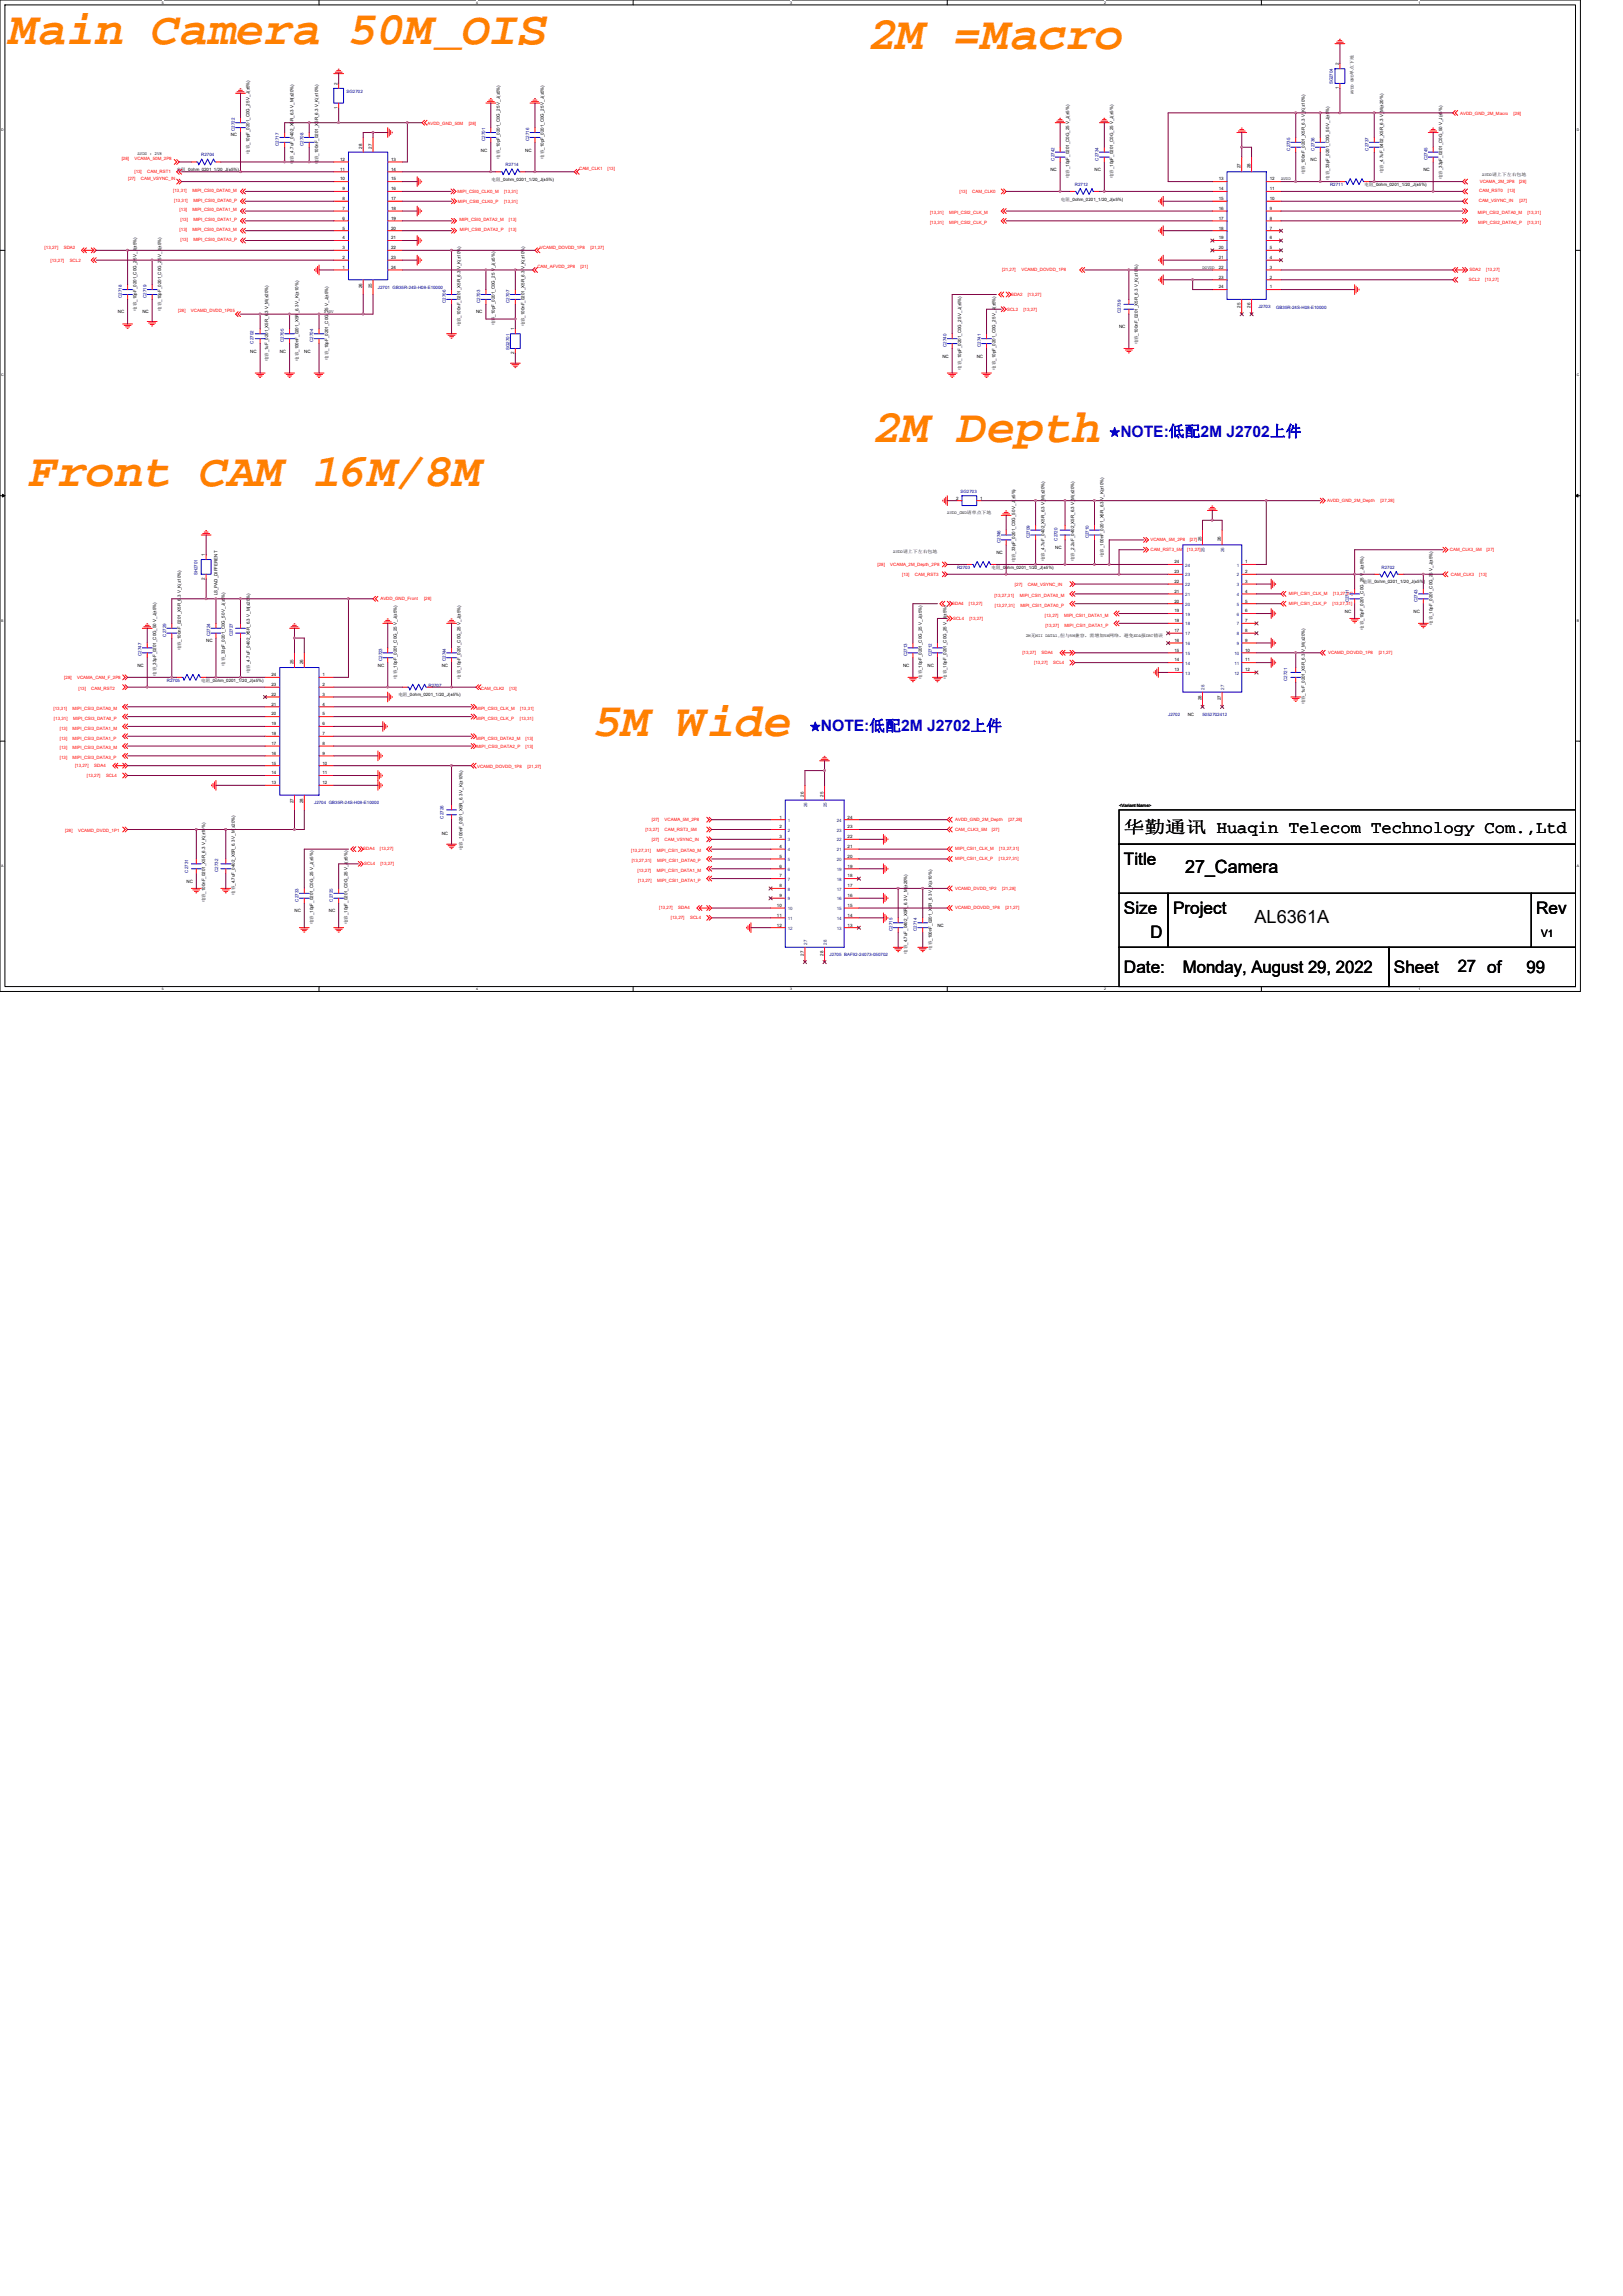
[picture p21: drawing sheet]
<svg xmlns="http://www.w3.org/2000/svg" width="210mm" height="297mm" viewBox="0 0 210 297" stroke-linecap="round" stroke-linejoin="round" font-family="sans-serif">
<defs><g id="words">
<g font-size="6.1" fill="#ff8000">
<text x="1.3" y="5.7">Main Camera 50M_OIS</text>
<text x="112.4" y="6.3">2M =Macro</text>
<text x="113" y="57.1">2M Depth</text>
<text x="3.8" y="62.9">Front CAM 16M/8M</text>
<text x="76.8" y="95.2">5M Wide</text>
</g>
<g font-size="2.3">
<text x="153.4" y="112.9">27_Camera</text>
<text x="162.3" y="119.4">AL6361A</text>
</g>
<g font-size="2.2">
<text x="145.4" y="107.8">华勤通讯 Huaqin Telecom Technology Com.,Ltd</text>
<text x="145.4" y="111.8">Title</text>
<text x="145.4" y="118.2">Size</text>
<text x="151.8" y="118.2">Project</text>
<text x="198.8" y="118.2">Rev</text>
<text x="145.4" y="125.8">Date:</text>
<text x="148.8" y="121.4">D</text>
<text x="153" y="125.8">Monday, August 29, 2022</text>
<text x="180.3" y="125.8">Sheet</text>
<text x="188.6" y="125.8">27 of</text>
<text x="197.5" y="125.8">99</text>
</g>
<g font-size="2" fill="#00f">
<text x="144.9" y="56.5">NOTE:低配2M J2702上件</text>
<text x="106.2" y="94.6">NOTE:低配2M J2702上件</text>
</g>
<g font-size="1.7" fill="#00f">
<text x="143.5" y="56.5">★</text>
<text x="104.8" y="94.6">★</text>
</g>
<text font-size="1.3" x="199.4" y="121.2">V1</text>
<g font-size=".6">
<text x="43.7" y="11" transform="rotate(-90 43.7 11)">2</text>
<text x="173.2" y="11.6" transform="rotate(-90 173.2 11.6)">1</text>
<text x="173.2" y="8.4" transform="rotate(-90 173.2 8.4)">2</text>
<text x="29.8" y="17.6">NC</text>
<text x="43.7" y="14.1" transform="rotate(-90 43.7 14.1)">1</text>
<text x="175.1" y="12.2" transform="rotate(-90 175.1 12.2)">AVDD GND单点下地</text>
<text x="17.8" y="20">AVDD ：2V8</text>
<text x="22.9" y="22.1">电阻_0ohm_0201_1/20_J(±5%)</text>
<text x="32.3" y="19.9" transform="rotate(-90 32.3 19.9)">电容_10pF_0201_C0G_25 V_J(±5%)</text>
<text x="38" y="21.2" transform="rotate(-90 38 21.2)">电容_4.7uF_0402_X5R_6.3 V_M(±20%)</text>
<text x="41.2" y="21.3" transform="rotate(-90 41.2 21.3)">电容_100nF_0201_X5R_6.3 V_K(±10%)</text>
<text x="44" y="23.3">10</text>
<text x="44" y="22.1">11</text>
<text x="44" y="20.8">12</text>
<text x="46.8" y="19.2" transform="rotate(-90 46.8 19.2)">28</text>
<text x="48.1" y="19.2" transform="rotate(-90 48.1 19.2)">27</text>
<text x="50.6" y="20.8">13</text>
<text x="50.6" y="22.1">14</text>
<text x="50.6" y="23.3">15</text>
<text x="62.2" y="19.6">NC</text>
<text x="63.6" y="23.4">电阻_0ohm_0201_1/20_J(±5%)</text>
<text x="64.7" y="20.5" transform="rotate(-90 64.7 20.5)">电容_10pF_0201_C0G_25 V_J(±5%)</text>
<text x="67.9" y="19.6">NC</text>
<text x="70.4" y="20.5" transform="rotate(-90 70.4 20.5)">电容_10pF_0201_C0G_25 V_J(±5%)</text>
<text x="135.9" y="22.1">NC</text>
<text x="138.3" y="23.1" transform="rotate(-90 138.3 23.1)">电容_10pF_0201_C0G_25 V_J(±5%)</text>
<text x="141.6" y="22.1">NC</text>
<text x="144" y="23.1" transform="rotate(-90 144 23.1)">电容_10pF_0201_C0G_25 V_J(±5%)</text>
<text x="157.7" y="23.3">13</text>
<text x="160.5" y="21.8" transform="rotate(-90 160.5 21.8)">27</text>
<text x="161.8" y="21.8" transform="rotate(-90 161.8 21.8)">28</text>
<text x="164.3" y="23.3">12</text>
<text x="165.7" y="23.3">AVDD</text>
<text x="168.8" y="22.5" transform="rotate(-90 168.8 22.5)">电容_100nF_0201_X5R_6.3 V_K(±10%)</text>
<text x="169.5" y="20.9">NC</text>
<text x="172" y="23.2" transform="rotate(-90 172 23.2)">电容_33pF_0201_C0G_50 V_J(±5%)</text>
<text x="179" y="22.4" transform="rotate(-90 179 22.4)">电容_4.7uF_0402_X5R_6.3 V_M(±20%)</text>
<text x="184.1" y="22.1">NC</text>
<text x="186.6" y="23.2" transform="rotate(-90 186.6 23.2)">电容_33pF_0201_C0G_50 V_J(±5%)</text>
<text x="191.8" y="22.7">AVDD请上下左右包地</text>
<text x="44.3" y="29.7">5</text>
<text x="44.3" y="28.4">6</text>
<text x="44.3" y="27.2">7</text>
<text x="44.3" y="25.9">8</text>
<text x="44.3" y="24.6">9</text>
<text x="50.6" y="24.6">16</text>
<text x="50.6" y="25.9">17</text>
<text x="50.6" y="27.2">18</text>
<text x="50.6" y="28.4">19</text>
<text x="50.6" y="29.7">20</text>
<text x="137.3" y="26">电阻_0ohm_0201_1/20_J(±5%)</text>
<text x="157.7" y="24.6">14</text>
<text x="157.7" y="25.9">15</text>
<text x="157.7" y="27.2">16</text>
<text x="157.7" y="28.4">17</text>
<text x="157.7" y="29.7">18</text>
<text x="164.3" y="29.7">7</text>
<text x="164.3" y="28.4">8</text>
<text x="164.3" y="27.2">9</text>
<text x="164.3" y="25.9">10</text>
<text x="164.3" y="24.6">11</text>
<text x="176.5" y="24">电阻_0ohm_0201_1/20_J(±5%)</text>
<text x="44.3" y="34.8">1</text>
<text x="44.3" y="33.5">2</text>
<text x="44.3" y="32.2">3</text>
<text x="44.3" y="31">4</text>
<text x="50.6" y="31">21</text>
<text x="50.6" y="32.2">22</text>
<text x="50.6" y="33.5">23</text>
<text x="50.6" y="34.8">24</text>
<text x="155.6" y="34.8">DOVDD</text>
<text x="157.7" y="31">19</text>
<text x="157.7" y="32.2">20</text>
<text x="157.7" y="33.5">21</text>
<text x="157.7" y="34.8">22</text>
<text x="164.3" y="34.8">3</text>
<text x="164.3" y="33.5">4</text>
<text x="164.3" y="32.2">5</text>
<text x="164.3" y="31">6</text>
<text x="15.2" y="40.6">NC</text>
<text x="17.7" y="40.2" transform="rotate(-90 17.7 40.2)">电容_10pF_0201_C0G_25 V_J(±5%)</text>
<text x="18.4" y="40.6">NC</text>
<text x="20.8" y="40.2" transform="rotate(-90 20.8 40.2)">电容_10pF_0201_C0G_25 V_J(±5%)</text>
<text x="41.9" y="40.5">1.0V</text>
<text x="46.8" y="37.3" transform="rotate(-90 46.8 37.3)">26</text>
<text x="48.1" y="37.3" transform="rotate(-90 48.1 37.3)">25</text>
<text x="61.6" y="40.6">NC</text>
<text x="157.7" y="36">23</text>
<text x="157.7" y="37.3">24</text>
<text x="160.5" y="39.8" transform="rotate(-90 160.5 39.8)">25</text>
<text x="161.8" y="39.8" transform="rotate(-90 161.8 39.8)">26</text>
<text x="164.3" y="37.3">1</text>
<text x="164.3" y="36">2</text>
<text x="32.4" y="45.6">NC</text>
<text x="34.7" y="46.7" transform="rotate(-90 34.7 46.7)">电容_1uF_0201_X5R_6.3 V_M(±20%)</text>
<text x="36.2" y="45.6">NC</text>
<text x="38.6" y="46.7" transform="rotate(-90 38.6 46.7)">电容_100nF_0201_X5R_6.3 V_K(±10%)</text>
<text x="39.4" y="45.6">NC</text>
<text x="42.4" y="46.5" transform="rotate(-90 42.4 46.5)">电容_10pF_0201_C0G_25 V_J(±5%)</text>
<text x="59.6" y="42.2" transform="rotate(-90 59.6 42.2)">电容_100nF_0201_X5R_6.3 V_K(±10%)</text>
<text x="64" y="42.1" transform="rotate(-90 64 42.1)">电容_10pF_0201_C0G_25 V_J(±5%)</text>
<text x="66.5" y="45.8" transform="rotate(-90 66.5 45.8)">2</text>
<text x="66.5" y="42.7" transform="rotate(-90 66.5 42.7)">1</text>
<text x="67.8" y="42.2" transform="rotate(-90 67.8 42.2)">电容_100nF_0201_X5R_6.3 V_K(±10%)</text>
<text x="121.9" y="46.3">NC</text>
<text x="124.4" y="47.8" transform="rotate(-90 124.4 47.8)">电容_10pF_0201_C0G_25 V_J(±5%)</text>
<text x="126.4" y="46.3">NC</text>
<text x="128.8" y="47.8" transform="rotate(-90 128.8 47.8)">电容_10pF_0201_C0G_25 V_J(±5%)</text>
<text x="144.8" y="42.5">NC</text>
<text x="147.2" y="44.6" transform="rotate(-90 147.2 44.6)">电容_100nF_0201_X5R_6.3 V_K(±10%)</text>
<text x="123.7" y="64.6">2</text>
<text x="126.8" y="64.6">1</text>
<text x="26.5" y="71.9" transform="rotate(-90 26.5 71.9)">1</text>
<text x="115.6" y="71.6">AVDD请上下左右包地</text>
<text x="122.6" y="66.5">AVDD_GND请单点下地</text>
<text x="128.9" y="71.7">NC</text>
<text x="136.5" y="71">NC</text>
<text x="155.4" y="70" transform="rotate(-90 155.4 70)">25</text>
<text x="158" y="70" transform="rotate(-90 158 70)">26</text>
<text x="26.5" y="75.1" transform="rotate(-90 26.5 75.1)">2</text>
<text x="28.2" y="77" transform="rotate(-90 28.2 77)">LS_PAD_DIFFERENT</text>
<text x="128.3" y="73.6">电阻_0ohm_0201_1/20_J(±5%)</text>
<text x="131.3" y="72.8" transform="rotate(-90 131.3 72.8)">电容_33pF_0201_C0G_50 V_J(±5%)</text>
<text x="135.1" y="72.6" transform="rotate(-90 135.1 72.6)">电容_4.7uF_0402_X5R_6.3 V_M(±20%)</text>
<text x="139" y="72.6" transform="rotate(-90 139 72.6)">电容_2.2uF_0402_X5R_6.3 V_M(±20%)</text>
<text x="142.8" y="72.1" transform="rotate(-90 142.8 72.1)">电容_100nF_0201_X5R_6.3 V_K(±10%)</text>
<text x="152" y="72.9">24</text>
<text x="152" y="74.1">23</text>
<text x="152" y="75.4">22</text>
<text x="152" y="76.7">21</text>
<text x="152" y="78">20</text>
<text x="161.1" y="72.9">1</text>
<text x="161.1" y="74.1">2</text>
<text x="161.1" y="75.4">3</text>
<text x="161.1" y="76.7">4</text>
<text x="161.1" y="78">5</text>
<text x="176.3" y="75.5">电阻_0ohm_0201_1/20_J(±5%)</text>
<text x="26.7" y="83.1">NC</text>
<text x="132.7" y="82.4">2M无MII DATA1,但与5M兼容，需增加5M网络，避免EDA报DRC错误</text>
<text x="152" y="79.2">19</text>
<text x="152" y="80.5">18</text>
<text x="152" y="81.8">17</text>
<text x="152" y="83">16</text>
<text x="161.1" y="79.2">6</text>
<text x="161.1" y="80.5">7</text>
<text x="161.1" y="81.8">8</text>
<text x="161.1" y="83">9</text>
<text x="174" y="79.3">NC</text>
<text x="176.4" y="81.5" transform="rotate(-90 176.4 81.5)">电容_10pF_0201_C0G_25 V_J(±5%)</text>
<text x="182.9" y="79.3">NC</text>
<text x="185.3" y="80.8" transform="rotate(-90 185.3 80.8)">电容_10pF_0201_C0G_25 V_J(±5%)</text>
<text x="17.8" y="86.3">NC</text>
<text x="20.2" y="87.4" transform="rotate(-90 20.2 87.4)">电容_33pF_0201_C0G_50 V_J(±5%)</text>
<text x="23.4" y="84.1" transform="rotate(-90 23.4 84.1)">电容_100nF_0201_X5R_6.3 V_K(±10%)</text>
<text x="26" y="88.2">电阻_0ohm_0201_1/20_J(±5%)</text>
<text x="29.1" y="86.1" transform="rotate(-90 29.1 86.1)">电容_33pF_0201_C0G_50 V_J(±5%)</text>
<text x="32.3" y="87.1" transform="rotate(-90 32.3 87.1)">电容_4.7uF_0402_X5R_6.3 V_M(±20%)</text>
<text x="35.1" y="88.8">23</text>
<text x="35.1" y="87.5">24</text>
<text x="38" y="85.9" transform="rotate(-90 38 85.9)">25</text>
<text x="39.2" y="85.9" transform="rotate(-90 39.2 85.9)">26</text>
<text x="41.7" y="87.5">1</text>
<text x="41.7" y="88.8">2</text>
<text x="48.9" y="86.3">NC</text>
<text x="51.3" y="87.8" transform="rotate(-90 51.3 87.8)">电容_10pF_0201_C0G_25 V_J(±5%)</text>
<text x="57.1" y="86.3">NC</text>
<text x="59.6" y="87.8" transform="rotate(-90 59.6 87.8)">电容_10pF_0201_C0G_25 V_J(±5%)</text>
<text x="116.8" y="86.3">NC</text>
<text x="119.3" y="87.8" transform="rotate(-90 119.3 87.8)">电容_10pF_0201_C0G_25 V_J(±5%)</text>
<text x="120" y="86.3">NC</text>
<text x="122.4" y="87.8" transform="rotate(-90 122.4 87.8)">电容_10pF_0201_C0G_25 V_J(±5%)</text>
<text x="152" y="84.3">15</text>
<text x="152" y="85.6">14</text>
<text x="152" y="86.8">13</text>
<text x="161.1" y="84.3">10</text>
<text x="161.1" y="85.6">11</text>
<text x="161.1" y="86.8">12</text>
<text x="35.1" y="95.1">18</text>
<text x="35.1" y="93.8">19</text>
<text x="35.1" y="92.6">20</text>
<text x="35.1" y="91.3">21</text>
<text x="35.1" y="90">22</text>
<text x="41.7" y="90">3</text>
<text x="41.7" y="91.3">4</text>
<text x="41.7" y="92.6">5</text>
<text x="41.7" y="93.8">6</text>
<text x="41.7" y="95.1">7</text>
<text x="51.5" y="90.1">电阻_0ohm_0201_1/20_J(±5%)</text>
<text x="153.7" y="92.6">NC</text>
<text x="155.4" y="90.6" transform="rotate(-90 155.4 90.6)">28</text>
<text x="158" y="90.6" transform="rotate(-90 158 90.6)">27</text>
<text x="168.8" y="91.1" transform="rotate(-90 168.8 91.1)">电容_1uF_0201_X5R_6.3 V_M(±20%)</text>
<text x="35.1" y="101.5">13</text>
<text x="35.1" y="100.2">14</text>
<text x="35.1" y="98.9">15</text>
<text x="35.1" y="97.6">16</text>
<text x="35.1" y="96.4">17</text>
<text x="41.7" y="96.4">8</text>
<text x="41.7" y="97.6">9</text>
<text x="41.7" y="98.9">10</text>
<text x="41.7" y="100.2">11</text>
<text x="41.7" y="101.5">12</text>
<text x="38" y="103.9" transform="rotate(-90 38 103.9)">27</text>
<text x="39.2" y="103.9" transform="rotate(-90 39.2 103.9)">28</text>
<text x="57.1" y="108">NC</text>
<text x="100.8" y="105.9">1</text>
<text x="100.8" y="107.2">2</text>
<text x="104" y="103.1" transform="rotate(-90 104 103.1)">26</text>
<text x="106.5" y="103.1" transform="rotate(-90 106.5 103.1)">25</text>
<text x="109.7" y="105.9">24</text>
<text x="109.7" y="107.2">23</text>
<text x="144.8" y="104.4">&lt;Variant Name&gt;</text>
<text x="59.8" y="110" transform="rotate(-90 59.8 110)">电容_100nF_0201_X5R_6.3 V_K(±10%)</text>
<text x="100.8" y="108.4">3</text>
<text x="100.8" y="109.7">4</text>
<text x="100.8" y="111">5</text>
<text x="100.8" y="112.2">6</text>
<text x="100.8" y="113.5">7</text>
<text x="109.7" y="108.4">22</text>
<text x="109.7" y="109.7">21</text>
<text x="109.7" y="111">20</text>
<text x="109.7" y="112.2">19</text>
<text x="109.7" y="113.5">18</text>
<text x="24.1" y="114.2">NC</text>
<text x="26.6" y="116.8" transform="rotate(-90 26.6 116.8)">电容_100nF_0201_X5R_6.3 V_K(±10%)</text>
<text x="30.4" y="115.8" transform="rotate(-90 30.4 115.8)">电容_4.7uF_0402_X5R_6.3 V_M(±20%)</text>
<text x="38.1" y="118">NC</text>
<text x="40.5" y="119.6" transform="rotate(-90 40.5 119.6)">电容_10pF_0201_C0G_25 V_J(±5%)</text>
<text x="42.5" y="118">NC</text>
<text x="45" y="119.6" transform="rotate(-90 45 119.6)">电容_10pF_0201_C0G_25 V_J(±5%)</text>
<text x="100.5" y="117.3">10</text>
<text x="100.5" y="118.6">11</text>
<text x="100.5" y="119.9">12</text>
<text x="100.8" y="114.8">8</text>
<text x="100.8" y="116.1">9</text>
<text x="109.7" y="114.8">17</text>
<text x="109.7" y="116.1">16</text>
<text x="109.7" y="117.3">15</text>
<text x="109.7" y="118.6">14</text>
<text x="109.7" y="119.9">13</text>
<text x="121.3" y="119.9">NC</text>
<text x="104" y="123.6" transform="rotate(-90 104 123.6)">27</text>
<text x="106.5" y="123.6" transform="rotate(-90 106.5 123.6)">28</text>
<text x="117.4" y="123.4" transform="rotate(-90 117.4 123.4)">电容_4.7uF_0402_X5R_6.3 V_M(±20%)</text>
<text x="120.5" y="122.9" transform="rotate(-90 120.5 122.9)">电容_100nF_0201_X5R_6.3 V_K(±10%)</text>
</g>
<g font-size=".6" fill="#000080">
<text x="44.8" y="12">SG2702</text>
<text x="172.4" y="10.9" transform="rotate(-90 172.4 10.9)">SG2704</text>
<text x="30.4" y="17" transform="rotate(-90 30.4 17)">C2722</text>
<text x="26" y="20.2">R2704</text>
<text x="36.1" y="18.9" transform="rotate(-90 36.1 18.9)">C2717</text>
<text x="39.3" y="18.9" transform="rotate(-90 39.3 18.9)">C2708</text>
<text x="62.8" y="18.2" transform="rotate(-90 62.8 18.2)">C2701</text>
<text x="65.4" y="21.5">R2714</text>
<text x="68.5" y="18.2" transform="rotate(-90 68.5 18.2)">C2716</text>
<text x="136.4" y="20.8" transform="rotate(-90 136.4 20.8)">C2742</text>
<text x="142.1" y="20.8" transform="rotate(-90 142.1 20.8)">C2734</text>
<text x="166.9" y="19.5" transform="rotate(-90 166.9 19.5)">C2735</text>
<text x="170.1" y="19.5" transform="rotate(-90 170.1 19.5)">C2736</text>
<text x="177.1" y="19.5" transform="rotate(-90 177.1 19.5)">C2737</text>
<text x="184.7" y="20.7" transform="rotate(-90 184.7 20.7)">C2745</text>
<text x="139.1" y="24">R2712</text>
<text x="172.1" y="24">R2711</text>
<text x="15.8" y="38.5" transform="rotate(-90 15.8 38.5)">C2718</text>
<text x="18.9" y="38.5" transform="rotate(-90 18.9 38.5)">C2719</text>
<text x="48.9" y="37.4">J2701 GB35R-24S-H08-E10000</text>
<text x="57.7" y="39.2" transform="rotate(-90 57.7 39.2)">C2706</text>
<text x="62.1" y="39.2" transform="rotate(-90 62.1 39.2)">C2703</text>
<text x="65.9" y="39.2" transform="rotate(-90 65.9 39.2)">C2707</text>
<text x="145" y="40.5" transform="rotate(-90 145 40.5)">C2739</text>
<text x="162.8" y="39.9">J2703</text>
<text x="165.1" y="39.9">GB35R-24S-H08-E10000</text>
<text x="32.8" y="44.4" transform="rotate(-90 32.8 44.4)">C2702</text>
<text x="36.7" y="44.3" transform="rotate(-90 36.7 44.3)">C2705</text>
<text x="40.5" y="44.3" transform="rotate(-90 40.5 44.3)">C2704</text>
<text x="65.9" y="45.3" transform="rotate(-90 65.9 45.3)">SG2701</text>
<text x="122.4" y="44.9" transform="rotate(-90 122.4 44.9)">C2740</text>
<text x="126.9" y="44.9" transform="rotate(-90 126.9 44.9)">C2741</text>
<text x="124.3" y="63.7">SG2703</text>
<text x="129.4" y="70.3" transform="rotate(-90 129.4 70.3)">C2746</text>
<text x="133.2" y="69.6" transform="rotate(-90 133.2 69.6)">C2709</text>
<text x="136.8" y="70" transform="rotate(-90 136.8 70)">C2720</text>
<text x="140.9" y="69.7" transform="rotate(-90 140.9 69.7)">C2710</text>
<text x="25.5" y="74.4" transform="rotate(-90 25.5 74.4)">SH2701</text>
<text x="123.8" y="73.6">R2703</text>
<text x="174.5" y="77.9" transform="rotate(-90 174.5 77.9)">C2711</text>
<text x="178.8" y="73.6">R2702</text>
<text x="183.4" y="77.9" transform="rotate(-90 183.4 77.9)">C2743</text>
<text x="21.5" y="82.4" transform="rotate(-90 21.5 82.4)">C2729</text>
<text x="27.2" y="82.3" transform="rotate(-90 27.2 82.3)">C2724</text>
<text x="30.1" y="82.3" transform="rotate(-90 30.1 82.3)">C2727</text>
<text x="18.3" y="84.9" transform="rotate(-90 18.3 84.9)">C2747</text>
<text x="21.6" y="88.2">R2705</text>
<text x="49.4" y="85.5" transform="rotate(-90 49.4 85.5)">C2723</text>
<text x="55.4" y="88.8">R2707</text>
<text x="57.7" y="85.5" transform="rotate(-90 57.7 85.5)">C2744</text>
<text x="117.4" y="84.9" transform="rotate(-90 117.4 84.9)">C2713</text>
<text x="120.5" y="84.9" transform="rotate(-90 120.5 84.9)">C2712</text>
<text x="166.5" y="88.1" transform="rotate(-90 166.5 88.1)">C2721</text>
<text x="151.1" y="92.6">J2702</text>
<text x="155.6" y="92.6">5052702412</text>
<text x="40.6" y="104.1">J2704 GB35R-24S-H08-E10000</text>
<text x="57.4" y="105.9" transform="rotate(-90 57.4 105.9)">C2726</text>
<text x="24.3" y="112.9" transform="rotate(-90 24.3 112.9)">C2731</text>
<text x="28.2" y="112.8" transform="rotate(-90 28.2 112.8)">C2732</text>
<text x="38.6" y="116.6" transform="rotate(-90 38.6 116.6)">C2733</text>
<text x="43.1" y="116.6" transform="rotate(-90 43.1 116.6)">C2725</text>
<text x="107.3" y="123.7">J2705 BAF92-24073-050702</text>
<text x="115.5" y="120.4" transform="rotate(-90 115.5 120.4)">C2715</text>
<text x="118.6" y="120.5" transform="rotate(-90 118.6 120.5)">C2714</text>
</g>
<g font-size=".6" fill="#f00">
<text x="55.3" y="16.1">AVDD_GND_50M</text>
<text x="60.6" y="16.1">[28]</text>
<text x="188.9" y="14.8">AVDD_GND_2M_Macro</text>
<text x="195.8" y="14.8">[28]</text>
<text x="15.7" y="20.7">[28]</text>
<text x="16.6" y="23.3">[27]</text>
<text x="17.4" y="20.7">VCAMA_50M_2P8</text>
<text x="17.4" y="22.4">[13]</text>
<text x="18.2" y="23.3">CAM_VSYNC_IN</text>
<text x="19" y="22.4">CAM_RST1</text>
<text x="74.9" y="22">CAM_CLK1</text>
<text x="78.6" y="22">[13]</text>
<text x="191.5" y="23.7">VCAMA_2M_2P8</text>
<text x="196.5" y="23.7">[28]</text>
<text x="22.4" y="24.8">[13,31]</text>
<text x="22.5" y="26.1">[13,31]</text>
<text x="23.2" y="27.3">[13]</text>
<text x="23.2" y="29.9">[13]</text>
<text x="23.4" y="28.6">[13]</text>
<text x="24.9" y="24.8">MIPI_CSI0_DATA0_M</text>
<text x="24.9" y="27.3">MIPI_CSI0_DATA1_M</text>
<text x="24.9" y="29.9">MIPI_CSI0_DATA3_M</text>
<text x="25" y="26.1">MIPI_CSI0_DATA0_P</text>
<text x="25" y="28.6">MIPI_CSI0_DATA1_P</text>
<text x="59.2" y="25">MIPI_CSI0_CLK0_M</text>
<text x="59.2" y="26.3">MIPI_CSI0_CLK0_P</text>
<text x="59.4" y="28.6">MIPI_CSI0_DATA2_M</text>
<text x="59.5" y="29.9">MIPI_CSI0_DATA2_P</text>
<text x="65.2" y="26.3">[13,31]</text>
<text x="65.2" y="25">[13,31]</text>
<text x="65.8" y="29.9">[13]</text>
<text x="65.8" y="28.6">[13]</text>
<text x="120.3" y="27.7">[13,31]</text>
<text x="120.3" y="29">[13,31]</text>
<text x="122.8" y="27.7">MIPI_CSI2_CLK_M</text>
<text x="122.8" y="29">MIPI_CSI2_CLK_P</text>
<text x="124.1" y="25">[13]</text>
<text x="125.8" y="25">CAM_CLK0</text>
<text x="191.2" y="27.7">MIPI_CSI2_DATA0_M</text>
<text x="191.3" y="29">MIPI_CSI2_DATA0_P</text>
<text x="191.3" y="26.1">CAM_VSYNC_IN</text>
<text x="191.4" y="24.9">CAM_RST0</text>
<text x="195.1" y="24.9">[13]</text>
<text x="196.6" y="26.1">[27]</text>
<text x="197.6" y="29">[13,31]</text>
<text x="197.6" y="27.7">[13,31]</text>
<text x="5.8" y="32.2">[13,27]</text>
<text x="6.5" y="33.9">[13,27]</text>
<text x="8.3" y="32.2">SDA2</text>
<text x="9" y="33.9">SCL2</text>
<text x="23.4" y="31.2">[13]</text>
<text x="25" y="31.2">MIPI_CSI0_DATA3_P</text>
<text x="69.5" y="34.7">CAM_AFVDD_2P8</text>
<text x="69.8" y="32.2">VCAMD_DOVDD_1P8</text>
<text x="75.1" y="34.7">[21]</text>
<text x="76.4" y="32.2">[21,27]</text>
<text x="129.7" y="35">[21,27]</text>
<text x="132.1" y="35">VCAMD_DOVDD_1P8</text>
<text x="190.1" y="35.1">SDA2</text>
<text x="192.3" y="35.1">[13,27]</text>
<text x="23.1" y="40.4">[28]</text>
<text x="24.7" y="40.4">VCAMD_DVDD_1P05</text>
<text x="130.3" y="40.2">SCL2</text>
<text x="130.8" y="38.3">SDA2</text>
<text x="132.4" y="40.2">[13,27]</text>
<text x="133" y="38.3">[13,27]</text>
<text x="190.1" y="36.3">SCL2</text>
<text x="192.2" y="36.3">[13,27]</text>
<text x="171.7" y="64.9">AVDD_GND_2M_Depth</text>
<text x="178.6" y="64.9">[27,28]</text>
<text x="148.8" y="70">VCAMA_5M_2P8</text>
<text x="148.8" y="71.3">CAM_RST3_5M</text>
<text x="153.6" y="71.3">[13,27]</text>
<text x="153.9" y="70">[27]</text>
<text x="187.6" y="71.3">CAM_CLK3_5M</text>
<text x="192.3" y="71.3">[27]</text>
<text x="49.2" y="77.6">AVDD_GND_Front</text>
<text x="54.9" y="77.6">[28]</text>
<text x="113.5" y="73.2">[28]</text>
<text x="115.2" y="73.2">VCAMA_2M_Depth_2P8</text>
<text x="116.7" y="74.5">[13]</text>
<text x="118.4" y="74.5">CAM_RST3</text>
<text x="128.7" y="77.3">[13,27,31]</text>
<text x="131.3" y="75.8">[27]</text>
<text x="132" y="77.3">MIPI_CSI1_DATA0_M</text>
<text x="133" y="75.8">CAM_VSYNC_IN</text>
<text x="166.8" y="77">MIPI_CSI1_CLK_M</text>
<text x="172.5" y="77">[13,27,31]</text>
<text x="187.7" y="74.5">CAM_CLK3</text>
<text x="191.4" y="74.5">[13]</text>
<text x="123.2" y="78.3">SDA4</text>
<text x="123.3" y="80.2">SCL4</text>
<text x="125.3" y="78.3">[13,27]</text>
<text x="125.4" y="80.2">[13,27]</text>
<text x="128.7" y="78.5">[13,27,31]</text>
<text x="132" y="78.5">MIPI_CSI1_DATA0_P</text>
<text x="135.2" y="79.8">[13,27]</text>
<text x="135.3" y="81.1">[13,27]</text>
<text x="137.7" y="79.8">MIPI_CSI1_DATA1_M</text>
<text x="137.7" y="81.1">MIPI_CSI1_DATA1_P</text>
<text x="166.8" y="78.3">MIPI_CSI1_CLK_P</text>
<text x="172.4" y="78.3">[13,27,31]</text>
<text x="8.3" y="87.8">[28]</text>
<text x="10" y="87.8">VCAMA_CAM_F_2P8</text>
<text x="10.2" y="89.3">[13]</text>
<text x="11.8" y="89.3">CAM_RST2</text>
<text x="62.2" y="89.3">CAM_CLK2</text>
<text x="65.9" y="89.3">[13]</text>
<text x="132.3" y="84.6">[13,27]</text>
<text x="133.8" y="85.9">[13,27]</text>
<text x="134.7" y="84.6">SDA4</text>
<text x="136.3" y="85.9">SCL4</text>
<text x="171.8" y="84.6">VCAMD_DOVDD_1P8</text>
<text x="178.4" y="84.6">[21,27]</text>
<text x="6.9" y="91.9">[13,31]</text>
<text x="7" y="93.1">[13,31]</text>
<text x="7.7" y="94.4">[13]</text>
<text x="7.7" y="95.7">[13]</text>
<text x="9.4" y="91.9">MIPI_CSI3_DATA0_M</text>
<text x="9.4" y="94.4">MIPI_CSI3_DATA1_M</text>
<text x="9.4" y="95.7">MIPI_CSI3_DATA1_P</text>
<text x="9.5" y="93.1">MIPI_CSI3_DATA0_P</text>
<text x="61.6" y="91.9">MIPI_CSI3_CLK_M</text>
<text x="61.6" y="93.1">MIPI_CSI3_CLK_P</text>
<text x="61.6" y="95.7">MIPI_CSI3_DATA2_M</text>
<text x="67.2" y="93.1">[13,31]</text>
<text x="67.3" y="91.9">[13,31]</text>
<text x="68" y="95.7">[13]</text>
<text x="7.7" y="96.9">[13]</text>
<text x="7.7" y="98.2">[13]</text>
<text x="9.4" y="96.9">MIPI_CSI3_DATA3_M</text>
<text x="9.4" y="98.2">MIPI_CSI3_DATA3_P</text>
<text x="9.7" y="99.2">[13,27]</text>
<text x="11.2" y="100.5">[13,27]</text>
<text x="12.2" y="99.2">SDA4</text>
<text x="13.7" y="100.5">SCL4</text>
<text x="61.7" y="96.8">MIPI_CSI3_DATA2_P</text>
<text x="61.7" y="99.4">VCAMD_DOVDD_1P8</text>
<text x="68" y="96.8">[13]</text>
<text x="68.3" y="99.4">[21,27]</text>
<text x="8.4" y="107.6">[28]</text>
<text x="10.1" y="107.6">VCAMD_DVDD_1P1</text>
<text x="83.5" y="107.5">[13,27]</text>
<text x="84.3" y="106.3">[27]</text>
<text x="86" y="106.3">VCAMA_5M_2P8</text>
<text x="86" y="107.5">CAM_RST3_5M</text>
<text x="123.6" y="107.5">CAM_CLK3_5M</text>
<text x="123.6" y="106.2">AVDD_GND_2M_Depth</text>
<text x="128.3" y="107.5">[27]</text>
<text x="130.5" y="106.2">[27,28]</text>
<text x="47" y="110">SDA4</text>
<text x="47.1" y="111.9">SCL4</text>
<text x="49.1" y="110">[13,27]</text>
<text x="49.2" y="111.9">[13,27]</text>
<text x="81.7" y="110.3">[13,27,31]</text>
<text x="81.7" y="111.5">[13,27,31]</text>
<text x="82.5" y="112.8">[13,27]</text>
<text x="84.3" y="108.8">[27]</text>
<text x="85" y="112.8">MIPI_CSI1_DATA1_M</text>
<text x="85" y="110.3">MIPI_CSI1_DATA0_M</text>
<text x="85" y="111.5">MIPI_CSI1_DATA0_P</text>
<text x="86" y="108.8">CAM_VSYNC_IN</text>
<text x="123.6" y="110">MIPI_CSI1_CLK_M</text>
<text x="123.6" y="111.3">MIPI_CSI1_CLK_P</text>
<text x="129.2" y="111.3">[13,27,31]</text>
<text x="129.3" y="110">[13,27,31]</text>
<text x="82.6" y="114.1">[13,27]</text>
<text x="85" y="114.1">MIPI_CSI1_DATA1_P</text>
<text x="85.3" y="117.6">[13,27]</text>
<text x="86.8" y="118.9">[13,27]</text>
<text x="87.8" y="117.6">SDA4</text>
<text x="89.3" y="118.9">SCL4</text>
<text x="123.6" y="115.1">VCAMD_DVDD_1P2</text>
<text x="123.6" y="117.6">VCAMD_DOVDD_1P8</text>
<text x="129.7" y="115.1">[21,28]</text>
<text x="130.1" y="117.6">[21,27]</text>
</g>
<g font-size=".6" fill="#004080">
<text x="155.9" y="71.4" transform="rotate(-90 155.9 71.4)">25</text>
<text x="158.4" y="71.4" transform="rotate(-90 158.4 71.4)">26</text>
<text x="153.4" y="73.3">24</text>
<text x="153.4" y="74.6">23</text>
<text x="153.4" y="75.8">22</text>
<text x="153.4" y="77.1">21</text>
<text x="160" y="73.3">1</text>
<text x="160" y="74.6">2</text>
<text x="160" y="75.8">3</text>
<text x="160" y="77.1">4</text>
<text x="153.4" y="78.4">20</text>
<text x="153.4" y="79.7">19</text>
<text x="153.4" y="80.9">18</text>
<text x="153.4" y="82.2">17</text>
<text x="153.4" y="83.5">16</text>
<text x="160" y="78.4">5</text>
<text x="160" y="79.7">6</text>
<text x="160" y="80.9">7</text>
<text x="160" y="82.2">8</text>
<text x="160" y="83.5">9</text>
<text x="153.4" y="84.7">15</text>
<text x="153.4" y="86">14</text>
<text x="153.4" y="87.3">13</text>
<text x="155.9" y="89.2" transform="rotate(-90 155.9 89.2)">28</text>
<text x="158.4" y="89.2" transform="rotate(-90 158.4 89.2)">27</text>
<text x="159.7" y="84.7">10</text>
<text x="159.7" y="86">11</text>
<text x="159.7" y="87.3">12</text>
<text x="101.9" y="106.3">1</text>
<text x="101.9" y="107.6">2</text>
<text x="104.4" y="104.5" transform="rotate(-90 104.4 104.5)">26</text>
<text x="107" y="104.5" transform="rotate(-90 107 104.5)">25</text>
<text x="108.3" y="106.3">24</text>
<text x="108.3" y="107.6">23</text>
<text x="101.9" y="108.9">3</text>
<text x="101.9" y="110.1">4</text>
<text x="101.9" y="111.4">5</text>
<text x="101.9" y="112.7">6</text>
<text x="101.9" y="113.9">7</text>
<text x="108.3" y="108.9">22</text>
<text x="108.3" y="110.1">21</text>
<text x="108.3" y="111.4">20</text>
<text x="108.3" y="112.7">19</text>
<text x="108.3" y="113.9">18</text>
<text x="101.9" y="115.2">8</text>
<text x="101.9" y="116.5">9</text>
<text x="101.9" y="117.8">10</text>
<text x="101.9" y="119">11</text>
<text x="108.3" y="115.2">17</text>
<text x="108.3" y="116.5">16</text>
<text x="108.3" y="117.8">15</text>
<text x="108.3" y="119">14</text>
<text x="101.9" y="120.3">12</text>
<text x="104.4" y="122.2" transform="rotate(-90 104.4 122.2)">27</text>
<text x="107" y="122.2" transform="rotate(-90 107 122.2)">28</text>
<text x="108.3" y="120.3">13</text>
</g>
<g font-size=".5">
<text x="21" y=".5">5</text>
<text x="61.6" y=".5">4</text>
<text x="102.2" y=".5">3</text>
<text x="142.9" y=".5">2</text>
<text x="183.5" y=".5">1</text>
<text x=".2" y="16.9">D</text>
<text x="204" y="16.9">D</text>
<text x=".2" y="48.7">C</text>
<text x="204" y="48.7">C</text>
<text x=".2" y="80.4">B</text>
<text x="204" y="80.4">B</text>
<text x=".2" y="112.2">A</text>
<text x="204" y="112.2">A</text>
<text x="21" y="128.1">5</text>
<text x="61.6" y="128.1">4</text>
<text x="102.2" y="128.1">3</text>
<text x="142.9" y="128.1">2</text>
<text x="183.5" y="128.1">1</text>
</g>
</g></defs>
<path d="M0 0h204.5v128.3h-204.5zM.6 .6h203.2v127h-203.2z" fill="none" stroke="#000" stroke-width=".13"/>
<g fill="#fff">
<path d="M21 .1h.2v.5h-.2z"/>
<path d="M21 127.7h.2v.5h-.2z"/>
</g>
<path d="M41.3 0v.6M41.3 127.6v.7" fill="none" stroke="#000" stroke-width=".13"/>
<g fill="#fff">
<path d="M61.6 .1h.2v.5h-.2z"/>
<path d="M61.6 127.7h.2v.5h-.2z"/>
</g>
<path d="M81.9 0v.6M81.9 127.6v.7" fill="none" stroke="#000" stroke-width=".13"/>
<g fill="#fff">
<path d="M102.2 .1h.3v.5h-.3z"/>
<path d="M102.2 127.7h.3v.5h-.3z"/>
</g>
<path d="M122.6 0v.6M122.6 127.6v.7" fill="none" stroke="#000" stroke-width=".13"/>
<g fill="#fff">
<path d="M142.9 .1h.2v.5h-.2z"/>
<path d="M142.9 127.7h.2v.5h-.2z"/>
</g>
<path d="M163.2 0v.6M163.2 127.6v.7" fill="none" stroke="#000" stroke-width=".13"/>
<g fill="#fff">
<path d="M183.5 .1h.3v.5h-.3z"/>
<path d="M183.5 127.7h.3v.5h-.3z"/>
<path d="M.2 16.5h.3v.5h-.3z"/>
<path d="M204 16.5h.3v.5h-.3z"/>
<path d="M.2 48.3h.3v.5h-.3z"/>
<path d="M204 48.3h.3v.5h-.3z"/>
</g>
<path d="M0 32.4h.6M203.8 32.4h.7" fill="none" stroke="#000" stroke-width=".13"/>
<g fill="#fff">
<path d="M.2 80h.3v.5h-.3z"/>
<path d="M204 80h.3v.5h-.3z"/>
</g>
<path d="M0 64.1h.6M203.8 64.1h.7" fill="none" stroke="#000" stroke-width=".13"/>
<path d="M.3 63.9l.3 .2-.3 .2zM203.8 64.1l.4-.2v.4z" fill="#000" stroke="#000" stroke-width=".13"/>
<g fill="#fff">
<path d="M.2 111.8h.2v.5h-.2z"/>
<path d="M204 111.8h.3v.5h-.3z"/>
</g>
<path d="M0 95.9h.6M203.8 95.9h.7M144.8 109.2h59v6.4h-59zM144.8 104.8h59v4.4h-59zM144.8 115.6h6.3v7h-6.3zM151.1 115.6h47v7h-47zM198.1 115.6h5.7v7h-5.7zM144.8 122.6h34.9v5h-34.9zM179.7 122.6h24.1v5h-24.1z" fill="none" stroke="#000" stroke-width=".13"/>
<g fill="none" stroke="#f00" stroke-width=".13">
<path d="M30.5 12.1h1.2M30.7 11.9h.9M30.9 11.7h.5M31.1 11.5h.1M31.1 16.5v.6M31.1 15.2v.7M36.8 18.4v.7M36.8 17.1v.7M40 17.1v.7M40 18.4v.7M43.2 9.5h1.3M43.4 9.3h.9"/>
<path d="M43.6 9.1h.5M43.8 9h.1M43.8 10.8v.6M43.8 13.3v.7M47 17.8v1.9M48.3 17.8v1.9M50.2 16.5v1.3M50.4 16.7v.9M50.5 16.9v.5M50.7 17.1v.1M54.9 15.6l-.3 .3 .3 .3M55.2 15.6l-.3 .3 .3 .3"/>
<path d="M62.9 13.3h1.2M63.1 13.1h.8M63.2 13h.6M63.4 12.8h.2M63.5 16.5v.6M63.5 17.8v.6M68.6 13.3h1.2M68.8 13.1h.9M69 13h.5M69.2 12.8h.1M69.2 16.5v.6M69.2 17.8v.6"/>
<path d="M136.5 15.9h1.3M136.7 15.7h.9M136.9 15.5h.5M137.1 15.3h.1M137.2 19v.7M142.2 15.9h1.3M142.4 15.7h.9M142.6 15.5h.5M142.8 15.3h.1M142.9 19v.7M160 17.1h1.3M160.2 17h.9"/>
<path d="M160.4 16.8h.5M160.6 16.6h.1M167.6 17.8v.6M167.6 19v.7M170.8 17.8v.6M170.8 19v.7M172.7 5.7h1.3M172.9 5.5h.9M173.1 5.3h.5M173.3 5.1h.1M173.4 8.3v.6M173.4 10.8v.6"/>
<path d="M177.8 19v.7M177.8 17.8v.6M184.8 17.1h1.3M185 17h.9M185.2 16.8h.5M185.4 16.6h.1M185.4 19v.7M188.3 14.3l-.3 .3 .3 .3M188.6 14.3l-.3 .3 .3 .3M10.9 32.1l-.4 .3 .4 .3M10.9 32.4l.3 .3M10.9 32.4h1.2"/>
<path d="M11.2 32.1l-.3 .3M11.8 32.1l.3 .3M12.1 32.1l.3 .3-.3 .3M12.1 33.3l-.3 .4 .3 .3M12.1 32.4l-.3 .3M12.4 33.3l-.3 .4 .3 .3M16.5 36.8v.7M16.5 38.1v.6M19.7 36.8v.7M19.7 38.1v.6M22.5 20.6l.4 .4-.4 .3M22.9 20.6l.3 .4-.3 .3"/>
<path d="M22.9 23.2l.3 .3-.3 .3M23.2 23.2l.3 .3-.3 .3M23.2 21.9l-.3 .3 .3 .3M23.5 21.9l-.3 .3 .3 .3M24.8 21h.6M27.9 21h.7M31.4 24.4l-.3 .4 .3 .3M31.4 25.7l-.3 .3 .3 .4M31.4 27l-.3 .3 .3 .3M31.4 28.3l-.3 .3 .3 .3M31.4 29.5l-.3 .3 .3 .4M31.4 30.8l-.3 .3 .3 .3"/>
<path d="M31.7 24.4l-.3 .4 .3 .3M31.7 25.7l-.3 .3 .3 .4M31.7 27l-.3 .3 .3 .3M31.7 28.3l-.3 .3 .3 .3M31.7 29.5l-.3 .3 .3 .4M31.7 30.8l-.3 .3 .3 .3M40.7 34.9v.1M40.9 34.7v.5M41.1 34.5v.9M41.3 34.3v1.3M43.2 34.9h1.9M43.2 33.7h1.9"/>
<path d="M43.2 32.4h1.9M43.2 31.1h1.9M43.2 29.8h1.9M43.2 28.6h1.9M43.2 27.3h1.9M43.2 26h1.9M43.2 24.8h1.9M43.2 23.5h1.9M43.2 22.2h1.9M43.2 21h1.9M47 36.2v1.9M48.3 36.2v1.9"/>
<path d="M50.2 21h1.9M50.2 22.2h1.9M50.2 23.5h1.9M50.2 24.8h1.9M50.2 26h1.9M50.2 27.3h1.9M50.2 28.6h1.9M50.2 29.8h1.9M50.2 31.1h1.9M50.2 32.4h1.9M50.2 33.7h1.9M50.2 34.9h1.9"/>
<path d="M54 22.9v1.2M54 30.5v1.2M54 33v1.3M54 26.7v1.2M54.2 23.1v.8M54.2 30.7v.9M54.2 33.2v.9M54.2 26.9v.8M54.4 23.2v.5M54.4 30.9v.5M54.4 33.4v.5M54.4 27.1v.5"/>
<path d="M54.5 23.4v.2M54.5 31.1v.1M54.5 33.6v.1M54.5 27.2v.2M58.4 24.4l.3 .4-.3 .3M58.4 25.7l.3 .3-.3 .4M58.4 28.3l.3 .3-.3 .3M58.4 29.5l.3 .3-.3 .4M58.4 38.7v.7M58.4 37.5v.6M58.7 24.4l.3 .4-.3 .3M58.7 25.7l.4 .3-.4 .4"/>
<path d="M58.7 28.3l.4 .3-.4 .3M58.7 29.5l.4 .3-.4 .4M62.9 37.5v.6M62.9 38.7v.7M64.1 22.2h.7M66.7 38.7v.7M66.7 37.5v.6M67.3 22.2h.6M69.2 34.6l-.3 .3 .3 .3M69.5 32.1l-.3 .3 .3 .3M69.5 34.6l-.3 .3 .3 .3M69.9 32.1l-.4 .3 .4 .3"/>
<path d="M74.6 21.9l-.3 .3 .3 .3M74.9 21.9l-.3 .3 .3 .3M129.5 37.8l-.3 .3 .3 .3M129.5 24.4l.4 .4-.4 .3M129.5 39.7l.4 .3-.4 .3M129.9 24.4l.3 .4-.3 .3M129.9 39.7l.3 .3-.3 .3M129.9 27l-.4 .3 .4 .3M129.9 28.3l-.4 .3 .4 .3M129.9 37.8l-.4 .3 .4 .3M130.2 37.8l.3 .3-.3 .3M130.2 27l-.3 .3 .3 .3"/>
<path d="M130.2 28.3l-.3 .3 .3 .3M130.5 37.8l.3 .3-.3 .3M137.2 20.3v.7M138.4 24.8h.7M140 34.6l-.3 .3 .3 .3M140.3 34.6l-.3 .3 .3 .3M141.6 24.8h.6M142.9 20.3v.7M146 38.7v.7M149.9 26v.1M149.9 29.8v.1M149.9 33.6v.1"/>
<path d="M149.9 36.1v.2M150.1 25.8v.5M150.1 29.6v.5M150.1 33.4v.5M150.1 35.9v.5M150.3 25.6v.9M150.3 29.4v.9M150.3 33.2v.9M150.3 35.8v.8M150.5 25.4v1.3M150.5 29.2v1.3M150.5 33v1.3"/>
<path d="M150.5 35.6v1.2M156.8 23.5h1.9M156.8 24.8h1.9M156.8 26h1.9M156.8 27.3h1.9M156.8 28.6h1.9M156.8 29.8h1.9M156.8 31.1h1.9M156.8 32.4h1.9M156.8 33.7h1.9M156.8 34.9h1.9M156.8 36.2h1.9"/>
<path d="M156.8 37.5h1.9M160.7 38.7v1.9M160.7 20.3v1.9M161.9 38.7v1.9M161.9 20.3v1.9M163.8 37.5h1.9M163.8 36.2h1.9M163.8 34.9h1.9M163.8 33.7h1.9M163.8 32.4h1.9M163.8 31.1h1.9M163.8 29.8h1.9"/>
<path d="M163.8 28.6h1.9M163.8 27.3h1.9M163.8 26h1.9M163.8 24.8h1.9M163.8 23.5h1.9M173.4 23.5h.6M175.3 36.8v1.3M175.5 37v.9M175.6 37.2v.5M175.8 37.4v.1M176.5 23.5h.7M185.4 20.3v.7"/>
<path d="M188.3 34.6l-.3 .3 .3 .3M188.3 35.9l-.3 .3 .3 .3M188.3 34.9h1.2M188.3 34.9l.3 .3M188.6 34.6l-.3 .3M188.6 35.9l-.3 .3 .3 .3M189.2 27l.3 .3-.3 .3M189.2 28.3l.3 .3-.3 .3M189.2 34.6l.3 .3M189.5 34.9l-.3 .3M189.5 27l.4 .3-.4 .3M189.5 28.3l.4 .3-.4 .3"/>
<path d="M189.5 34.6l.4 .3-.4 .3M189.5 23.2l-.3 .3 .3 .3M189.5 24.4l-.3 .4 .3 .3M189.5 25.7l-.3 .3 .3 .4M189.9 23.2l-.4 .3 .4 .3M189.9 24.4l-.4 .4 .4 .3M189.9 25.7l-.4 .3 .4 .4M15.9 41.9h1.2M16.1 42.1h.9M16.3 42.3h.5M16.4 42.5h.2M19 41.6h1.3"/>
<path d="M19.2 41.8h.9M19.4 42h.5M19.6 42.2h.1M30.8 40.3l-.3 .3 .3 .4M31.1 40.3l-.3 .3 .3 .4M33 48.3h1.3M33.2 48.5h.9M33.4 48.6h.5M33.6 48.8h.1M33.7 42.5v.7M33.7 43.8v.7M36.8 48.3h1.3"/>
<path d="M37 48.5h.9M37.2 48.6h.5M37.4 48.8h.1M37.5 43.8v.7M37.5 42.5v.7M40.6 48.3h1.3M40.8 48.5h.9M41 48.6h.5M41.2 48.8h.1M41.3 43.8v.7M41.3 42.5v.7M57.8 43.2h1.3"/>
<path d="M58 43.4h.9M58.2 43.6h.5M58.4 43.8h.1M66 47h1.3M66.2 47.2h.9M66.4 47.4h.5M66.6 47.6h.1M66.7 45.1v.6M66.7 42.5v.7M122.6 48.3h1.2M122.7 48.5h.9M122.9 48.6h.5"/>
<path d="M123.1 48.8h.2M123.2 43.2v.6M123.2 44.4v.7M127 48.3h1.3M127.2 48.5h.9M127.4 48.6h.5M127.6 48.8h.1M127.6 43.2v.6M127.6 44.4v.7M145.4 45.1h1.3M145.6 45.3h.9M145.8 45.5h.5"/>
<path d="M146 45.7h.1M146 40v.6M26 69.2h1.3M26.2 69h.9M26.4 68.8h.5M26.6 68.6h.1M26.7 74.3v.6M26.7 71.8v.6M48.6 77.2l-.3 .3 .3 .3M48.9 77.2l-.3 .3 .3 .3M121.9 72.7l.3 .3-.3 .3M121.9 74l.3 .3-.3 .3"/>
<path d="M121.9 77.8l-.3 .3 .3 .3M122 64.7v.1M122.2 64.5v.5M122.2 72.7l.4 .3-.4 .3M122.2 74l.4 .3-.4 .3M122.2 77.8l-.3 .3 .3 .3M122.4 64.3v.9M122.6 77.8l.3 .3-.3 .3M122.6 79.7l.3 .3-.3 .3M122.6 64.1v1.3M122.9 77.8l.3 .3-.3 .3M122.9 79.7l.3 .3-.3 .3"/>
<path d="M123.8 64.8h.7M125.1 73h.6M126.4 64.8h.6M128.3 73h.6M129.5 66.7h1.3M129.7 66.5h.9M129.9 66.3h.5M130.1 66.1h.1M130.2 68.6v.6M130.2 69.8v.7M134 67.9v.7M134 69.2v.7"/>
<path d="M137.8 69.2v.7M137.8 67.9v.7M138.4 75.2l.3 .4-.3 .3M138.7 76.5l-.3 .3 .3 .4M138.7 77.8l-.3 .3 .3 .3M138.7 75.2l.4 .4-.4 .3M139.1 76.5l-.4 .3 .4 .4M139.1 77.8l-.4 .3 .4 .3M141.6 69.2v.7M141.6 67.9v.7M144.5 79.1l-.4 .3 .4 .3M144.8 79.1l-.3 .3 .3 .3"/>
<path d="M148 69.5l.3 .3-.3 .4M148 70.8l.3 .3-.3 .3M148.3 69.5l.3 .3-.3 .4M148.3 70.8l.3 .3-.3 .3M151.1 73h1.9M151.1 74.3h1.9M151.1 75.6h1.9M151.1 76.8h1.9M151.1 78.1h1.9M151.1 79.4h1.9M155.6 68.6v1.9M156.2 66h1.3"/>
<path d="M156.4 65.8h.9M156.6 65.7h.5M156.8 65.5h.1M158.1 68.6v1.9M160.7 73h1.9M160.7 74.3h1.9M160.7 75.6h1.9M160.7 76.8h1.9M160.7 78.1h1.9M160.7 79.4h1.9M164.5 78.7v1.3M164.5 74.9v1.3"/>
<path d="M164.7 78.9v.9M164.7 75.1v.9M164.8 79.1v.5M164.8 75.3v.5M165 79.3v.1M165 75.5v.1M166.1 76.5l-.4 .3 .4 .4M166.1 77.8l-.4 .3 .4 .3M166.4 76.5l-.3 .3 .3 .4M166.4 77.8l-.3 .3 .3 .3M170.8 64.5l.3 .3-.3 .3M171.1 64.5l.3 .3-.3 .3"/>
<path d="M175.3 77.5v.6M175.3 76.2v.6M177.8 74.3h.6M181 74.3h.6M184.1 77.5v.6M184.1 76.2v.6M186.7 70.8l.3 .3-.3 .3M187 70.8l.3 .3-.3 .3M187 74l-.3 .3 .3 .3M187.3 74l-.3 .3 .3 .3M14.9 99.1l.3 .3M14.9 99.1h1.3"/>
<path d="M14.9 98.7l-.3 .4 .3 .3M15.2 98.7l-.3 .4M15.9 87.3l.3 .3-.3 .3M15.9 88.6l.3 .3-.3 .3M15.9 98.7l.3 .4M16.2 87.3l.3 .3-.3 .3M16.2 88.6l.3 .3-.3 .3M16.2 98.7l.3 .4-.3 .3M16.2 91.1l-.3 .3 .3 .4M16.2 92.4l-.3 .3 .3 .3M16.2 93.7l-.3 .3 .3 .3M16.2 94.9l-.3 .3 .3 .4"/>
<path d="M16.2 96.2l-.3 .3 .3 .3M16.2 97.5l-.3 .3 .3 .3M16.2 99.1l-.3 .3M16.5 91.1l-.3 .3 .3 .4M16.5 92.4l-.3 .3 .3 .3M16.5 93.7l-.3 .3 .3 .3M16.5 94.9l-.3 .3 .3 .4M16.5 96.2l-.3 .3 .3 .3M16.5 97.5l-.3 .3 .3 .3M18.4 81.3h1.3M18.6 81.1h.9M18.8 80.9h.5"/>
<path d="M19 80.7h.1M19 83.2v.6M19 84.5v.6M22.2 81.9v.7M22.2 80.6v.7M22.9 87.6h.6M26 87.6h.7M27.9 81.9v.7M27.9 80.6v.7M31.1 81.9v.7M31.1 80.6v.7M34.3 99.1h1.9"/>
<path d="M34.3 97.8h1.9M34.3 96.5h1.9M34.3 95.2h1.9M34.3 94h1.9M34.3 92.7h1.9M34.3 91.4h1.9M34.3 90.2h1.9M34.3 88.9h1.9M34.3 87.6h1.9M37.5 81.3h1.2M37.7 81.1h.8M37.8 80.9h.6"/>
<path d="M38 80.7h.2M38.1 84.5v1.9M39.4 84.5v1.9M41.3 87.6h1.9M41.3 88.9h1.9M41.3 90.2h1.9M41.3 91.4h1.9M41.3 92.7h1.9M41.3 94h1.9M41.3 95.2h1.9M41.3 96.5h1.9M41.3 97.8h1.9"/>
<path d="M41.3 99.1h1.9M48.9 97.2v1.2M48.9 99.7v2.5M49.1 97.3v.9M49.1 99.9v.9M49.3 97.5v.5M49.5 97.7v.2M49.5 80.6h1.3M49.5 93.3v1.3M49.7 80.5h.9M49.7 93.5v.9M49.9 93.7v.5"/>
<path d="M49.9 80.3h.5M50.1 80.1h.1M50.1 93.9v.1M50.2 89.5v1.3M50.2 83.8v.7M50.2 85.1v.6M50.4 89.7v.9M50.5 89.9v.5M50.7 90.1v.1M52.1 88.9h.6M55.2 88.9h.7M57.8 80.6h1.3"/>
<path d="M58 80.5h.9M58.2 80.3h.5M58.4 80.1h.1M58.4 83.8v.7M58.4 85.1v.6M61 91.1l.3 .3-.3 .4M61 92.4l.3 .3-.3 .3M61 94.9l.3 .3-.3 .4M61 96.2l.3 .3-.3 .3M61.3 98.7l-.3 .4 .3 .3M61.3 91.1l.3 .3-.3 .4M61.3 92.4l.3 .3-.3 .3"/>
<path d="M61.3 94.9l.3 .3-.3 .4M61.3 96.2l.3 .3-.3 .3M61.6 98.7l-.3 .4 .3 .3M61.9 88.6l-.3 .3 .3 .3M62.2 88.6l-.3 .3 .3 .3M106 98.4h1.3M106.2 98.2h.9M106.4 98h.5M106.6 97.9h.1M117.5 87.6h1.2M117.7 87.8h.9M117.9 88h.5"/>
<path d="M118 88.2h.2M118.1 83.2v.6M118.1 84.5v.6M120.7 87.6h1.2M120.8 87.8h.9M121 88h.5M121.2 88.2h.1M121.3 83.2v.6M121.3 84.5v.6M137.5 84.1l-.3 .4 .3 .3M137.5 84.5l.3 .3M137.5 84.5h1.2"/>
<path d="M137.8 84.1l-.3 .4M138.4 84.1l.3 .4M138.4 85.4l.3 .3-.3 .3M138.7 84.5l-.3 .3M138.7 84.1l.4 .4-.4 .3M138.7 85.4l.4 .3-.4 .3M144.5 80.3l-.4 .3 .4 .4M144.8 80.3l-.3 .3 .3 .4M149.3 86.9v.2M149.5 86.7v.5M149.7 86.6v.8M149.9 86.4v1.2"/>
<path d="M151.1 80.6h1.9M151.1 81.9h1.9M151.1 83.2h1.9M151.1 84.5h1.9M151.1 85.7h1.9M151.1 87h1.9M155.6 89.5v1.9M158.1 89.5v1.9M160.7 80.6h1.9M160.7 81.9h1.9M160.7 83.2h1.9M160.7 84.5h1.9"/>
<path d="M160.7 85.7h1.9M160.7 87h1.9M164.5 85.1v1.3M164.5 82.5v1.3M164.7 85.3v.9M164.7 82.7v.9M164.8 85.5v.5M164.8 82.9v.5M165 85.7v.1M165 83.1v.1M167 90.2h1.3M167.2 90.4h.9"/>
<path d="M167.4 90.6h.5M167.6 90.7h.1M167.6 87.6v.7M167.6 86.4v.6M171.1 84.1l-.3 .4 .3 .3M171.5 84.1l-.4 .4 .4 .3M174.6 80h1.3M174.8 80.2h.9M175 80.4h.5M175.2 80.6h.1M183.5 80.6h1.3M183.7 80.8h.9"/>
<path d="M183.9 81h.5M184.1 81.2h.1M15.9 100l.3 .3-.3 .3M15.9 107l.3 .3-.3 .3M16.2 100l.3 .3-.3 .3M16.2 107l.3 .3-.3 .3M24.8 114.9h1.2M25 115.1h.8M25.1 115.3h.6M25.3 115.5h.2M25.4 111.1v.7M25.4 112.4v.6"/>
<path d="M27.4 101.5v.2M27.6 101.3v.6M27.7 101.2v.8M27.9 101v1.2M28.6 114.9h1.2M28.8 115.1h.9M29 115.3h.5M29.1 115.5h.2M29.2 112.4v.6M29.2 111.1v.7M34.3 101.6h1.9M34.3 100.3h1.9"/>
<path d="M38.1 102.9v1.9M39.4 114.9v.7M39.4 116.2v.6M39.4 102.9v1.9M41.3 100.3h1.9M41.3 101.6h1.9M43.8 114.9v.7M43.8 116.2v.6M45.7 109.5l-.3 .4 .3 .3M46 109.5l-.3 .4 .3 .3M46.4 109.5l.3 .4-.3 .3M46.4 111.4l.3 .4-.3 .3"/>
<path d="M46.7 109.5l.3 .4-.3 .3M46.7 111.4l.3 .4-.3 .3M49.1 101.2v.8M49.3 100.1v.5M49.3 101.3v.6M49.5 100.3v.1M49.5 101.5v.2M57.8 109.2h1.3M58 109.4h.9M58.2 109.6h.5M58.4 109.8h.1M58.4 104.1v.7"/>
<path d="M58.4 105.4v.6M90.5 117.5l.3 .3M90.5 117.5h1.3M90.5 117.2l-.3 .3 .3 .3M90.8 117.2l-.3 .3M91.4 117.2l.4 .3M91.4 118.4l.4 .3-.4 .4M91.4 105.7l.4 .3-.4 .4M91.4 107l.4 .3-.4 .3M91.4 108.3l.4 .3-.4 .3M91.8 117.2l.3 .3-.3 .3M91.8 118.4l.3 .3-.3 .4"/>
<path d="M91.8 105.7l.3 .3-.3 .4M91.8 107l.3 .3-.3 .3M91.8 108.3l.3 .3-.3 .3M91.8 117.5l-.4 .3M91.8 112.1l-.4 .3 .4 .3M91.8 113.3l-.4 .4 .4 .3M91.8 109.5l-.4 .4 .4 .3M91.8 110.8l-.4 .3 .4 .3M92.1 112.1l-.3 .3 .3 .3M92.1 113.3l-.3 .4 .3 .3M92.1 109.5l-.3 .4 .3 .3M92.1 110.8l-.3 .3 .3 .3"/>
<path d="M96.6 120v.1M96.8 119.8v.5M97 119.6v.9M97.2 119.4v1.2M99.7 106h1.9M99.7 107.3h1.9M99.7 108.6h1.9M99.7 109.9h1.9M99.7 111.1h1.9M99.7 112.4h1.9M99.7 113.7h1.9M99.7 114.9h1.9"/>
<path d="M99.7 116.2h1.9M99.7 117.5h1.9M99.7 118.7h1.9M104.1 101.6v1.9M106.7 101.6v1.9M109.2 106h1.9M109.2 107.3h1.9M109.2 108.6h1.9M109.2 109.9h1.9M109.2 111.1h1.9M109.2 112.4h1.9M109.2 113.7h1.9"/>
<path d="M109.2 114.9h1.9M109.2 116.2h1.9M109.2 117.5h1.9M109.2 118.7h1.9M114.3 107.9v1.3M114.3 111.8v1.2M114.3 118.1v1.3M114.3 115.6v1.2M114.5 108.1v.9M114.5 112v.8M114.5 118.3v.9M114.5 115.8v.8"/>
<path d="M114.7 108.3v.5M114.7 112.1v.5M114.7 118.5v.5M114.7 116v.5M114.9 108.5v.1M114.9 112.3v.2M114.9 118.7v.1M114.9 116.1v.2M116.2 118.7v.7M119.4 118.7v.7M122.9 109.5l-.3 .4 .3 .3M122.9 110.8l-.3 .3 .3 .3"/>
<path d="M122.9 114.6l-.3 .3 .3 .4M122.9 107l-.3 .3 .3 .3M122.9 117.2l-.3 .3 .3 .3M122.9 105.7l-.3 .3 .3 .4M123.2 109.5l-.3 .4 .3 .3M123.2 110.8l-.3 .3 .3 .3M123.2 114.6l-.3 .3 .3 .4M123.2 107l-.3 .3 .3 .3M123.2 117.2l-.3 .3 .3 .3M123.2 105.7l-.3 .3 .3 .4M38.7 120h1.3M38.9 120.2h.9"/>
<path d="M39.1 120.4h.5M39.3 120.6h.1M43.2 120h1.2M43.4 120.2h.9M43.6 120.4h.5M43.8 120.6h.1M99.7 120h1.9M104.1 122.6v1.9M106.7 122.6v1.9M109.2 120h1.9M115.6 122.6h1.2M115.8 122.7h.8"/>
<path d="M116 122.9h.5M116.1 123.1h.2M116.2 120v.7M118.7 122.6h1.3M118.9 122.7h.9M119.1 122.9h.5M119.3 123.1h.1M119.4 120v.7"/>
</g>
<g fill="none" stroke="#00f" stroke-width=".13">
<path d="M30.5 16.5h1.2M30.5 15.9h1.2M31.1 16.5h.1M31.1 15.9h.1M36.2 18.4h1.3M36.2 17.8h1.3M36.8 18.4h.1M36.8 17.8h.1M39.4 17.8h1.2M39.4 18.4h1.2M40 17.8h.1M40 18.4h.1"/>
<path d="M43.2 11.4h1.3v1.9h-1.3zM43.8 11.4h.1M43.8 13.3h.1M45.1 19.7h5.1v16.5h-5.1zM62.9 17.1h1.2M62.9 17.8h1.2M63.5 17.1h.1M63.5 17.8h.1M68.6 17.1h1.2M68.6 17.8h1.2M69.2 17.1h.1M69.2 17.8h.1"/>
<path d="M136.5 19.7h1.3M137.2 19.7h.1M142.2 19.7h1.3M142.9 19.7h.1M167 18.4h1.3M167 19h1.3M167.6 18.4h.1M167.6 19h.1M170.2 18.4h1.2M170.2 19h1.2M170.8 18.4h.1M170.8 19h.1"/>
<path d="M172.7 8.9h1.3v1.9h-1.3zM173.4 8.9h.1M173.4 10.8h.1M177.2 19h1.2M177.2 18.4h1.2M177.8 19h.1M177.8 18.4h.1M184.8 19.7h1.3M185.4 19.7h.1M15.9 37.5h1.2M15.9 38.1h1.2M16.5 37.5h.1"/>
<path d="M16.5 38.1h.1M19 37.5h1.3M19 38.1h1.3M19.7 37.5h.1M19.7 38.1h.1M25.4 21h.1M25.4 21h.2l.1 .3 .4-.7 .4 .7 .4-.7 .3 .7 .4-.7 .2 .4h.1M27.9 21h.1M57.8 38.7h1.3M57.8 38.1h1.3M58.4 38.7h.1M58.4 38.1h.1"/>
<path d="M62.2 38.1h1.3M62.2 38.7h1.3M62.9 38.1h.1M62.9 38.7h.1M64.8 22.2h.1M64.8 22.2h.2l.1 .4 .4-.8 .3 .8 .4-.8 .4 .8 .4-.8 .2 .4h.1M66 38.7h1.3M66 38.1h1.3M66.7 38.7h.1M66.7 38.1h.1M67.3 22.2h.1M136.5 20.3h1.3"/>
<path d="M137.2 20.3h.1M139.1 24.8h.1l.2 .3 .4-.7 .3 .7 .4-.7 .4 .7 .4-.7 .1 .4h.2M139.1 24.8h.1M141.6 24.8h.1M142.2 20.3h1.3M142.9 20.3h.1M145.4 39.4h1.3M146 39.4h.1M158.7 22.2h5.1v16.5h-5.1zM174 23.5h.1M174 23.5h.2l.1 .4 .4-.8 .4 .8 .4-.8 .3 .8 .4-.8 .2 .4h.1M176.5 23.5h.1"/>
<path d="M184.8 20.3h1.3M185.4 20.3h.1M33 43.2h1.3M33 43.8h1.3M33.7 43.2h.1M33.7 43.8h.1M36.8 43.8h1.3M36.8 43.2h1.3M37.5 43.8h.1M37.5 43.2h.1M40.6 43.8h1.3M40.6 43.2h1.3"/>
<path d="M41.3 43.8h.1M41.3 43.2h.1M66 43.2h1.3v1.9h-1.3zM66.7 45.1h.1M66.7 43.2h.1M122.6 43.8h1.2M122.6 44.4h1.2M123.2 43.8h.1M123.2 44.4h.1M127 43.8h1.3M127 44.4h1.3M127.6 43.8h.1"/>
<path d="M127.6 44.4h.1M145.4 40h1.3M146 40h.1M26 72.4h1.3v1.9h-1.3zM26.7 74.3h.1M26.7 72.4h.1M124.5 64.8h.1M124.5 64.1h1.9v1.3h-1.9zM125.7 73h.1M125.7 73h.2l.1 .4 .4-.8 .4 .8 .4-.8 .4 .8 .4-.8 .1 .4h.2M126.4 64.8h.1M128.3 73h.1"/>
<path d="M129.5 69.2h1.3M129.5 69.8h1.3M130.2 69.2h.1M130.2 69.8h.1M133.4 68.6h1.2M133.4 69.2h1.2M134 68.6h.1M134 69.2h.1M137.2 69.2h1.2M137.2 68.6h1.2M137.8 69.2h.1M137.8 68.6h.1"/>
<path d="M141 69.2h1.2M141 68.6h1.2M141.6 69.2h.1M141.6 68.6h.1M153 70.5h7.7v19h-7.7zM174.6 77.5h1.3M174.6 76.8h1.3M175.3 77.5h.1M175.3 76.8h.1M178.4 74.3h.1M178.4 74.3h.2l.2 .4 .3-.8 .4 .8 .4-.8 .4 .8 .4-.8 .1 .4h.2M181 74.3h.1"/>
<path d="M183.5 77.5h1.3M183.5 76.8h1.3M184.1 77.5h.1M184.1 76.8h.1M18.4 83.8h1.3M18.4 84.5h1.3M19 83.8h.1M19 84.5h.1M21.6 81.9h1.3M21.6 81.3h1.3M22.2 81.9h.1M22.2 81.3h.1"/>
<path d="M23.5 87.6h.1M23.5 87.6h.2l.1 .4 .4-.8 .4 .8 .4-.8 .3 .8 .4-.8 .2 .4h.1M26 87.6h.1M27.3 81.9h1.3M27.3 81.3h1.3M27.9 81.9h.1M27.9 81.3h.1M30.5 81.9h1.3M30.5 81.3h1.3M31.1 81.9h.1M31.1 81.3h.1M36.2 86.4h5.1v16.5h-5.1z"/>
<path d="M49.5 84.5h1.3M49.5 85.1h1.3M50.2 84.5h.1M50.2 85.1h.1M52.7 88.9h.1M52.7 88.9h.2l.1 .4 .4-.8 .4 .8 .4-.8 .3 .8 .4-.8 .2 .4h.1M55.2 88.9h.1M57.8 84.5h1.3M57.8 85.1h1.3M58.4 84.5h.1M58.4 85.1h.1M117.5 83.8h1.2"/>
<path d="M117.5 84.5h1.2M118.1 83.8h.1M118.1 84.5h.1M120.7 83.8h1.2M120.7 84.5h1.2M121.3 83.8h.1M121.3 84.5h.1M167 87.6h1.3M167 87h1.3M167.6 87.6h.1M167.6 87h.1M24.8 111.8h1.2"/>
<path d="M24.8 112.4h1.2M25.4 111.8h.1M25.4 112.4h.1M28.6 112.4h1.2M28.6 111.8h1.2M29.2 112.4h.1M29.2 111.8h.1M38.7 115.6h1.3M38.7 116.2h1.3M39.4 115.6h.1M39.4 116.2h.1M43.2 115.6h1.2"/>
<path d="M43.2 116.2h1.2M43.8 115.6h.1M43.8 116.2h.1M57.8 104.8h1.3M57.8 105.4h1.3M58.4 104.8h.1M58.4 105.4h.1M101.6 103.5h7.6v19.1h-7.6zM115.6 119.4h1.2M116.2 119.4h.1M118.7 119.4h1.3M119.4 119.4h.1"/>
<path d="M115.6 120h1.2M116.2 120h.1M118.7 120h1.3M119.4 120h.1"/>
</g>
<g fill="none" stroke="#804000" stroke-width=".13">
<path d="M156.7 30.9l.4 .4M156.7 32.2l.4 .4M157 30.9l-.4 .4M157 32.2l-.4 .4M165.5 33.5l.4 .4M165.5 32.2l.4 .4M165.5 30.9l.4 .4M165.5 29.7l.4 .4M165.9 33.5l-.4 .4M165.9 32.2l-.4 .4M165.9 30.9l-.4 .4M165.9 29.7l-.4 .4"/>
<path d="M160.5 40.4l.4 .5M160.8 40.4l-.4 .5M161.7 40.4l.4 .5M162.1 40.4l-.4 .5M34.1 90l.4 .4M34.5 90l-.4 .4M150.9 81.7l.4 .4M150.9 83l.4 .4M151.3 81.7l-.4 .4M151.3 83l-.4 .4M155.4 91.2l.4 .5M155.8 91.2l-.4 .5"/>
<path d="M157.9 91.2l.4 .5M158.3 91.2l-.4 .5M162.4 80.5l.4 .4M162.4 81.7l.4 .4M162.4 86.8l.4 .4M162.8 80.5l-.5 .4M162.8 81.7l-.5 .4M162.8 86.8l-.5 .4M99.5 114.7l.4 .4M99.5 116l.4 .4M99.9 114.7l-.4 .4M99.9 116l-.4 .4"/>
<path d="M110.9 113.5l.4 .4M110.9 119.8l.4 .4M111.3 113.5l-.4 .4M111.3 119.8l-.4 .4M103.9 124.3l.5 .4M104.3 124.3l-.4 .4M106.5 124.3l.4 .4M106.9 124.3l-.4 .4"/>
</g>
<g fill="none" stroke="#800040" stroke-width=".13">
<path d="M31.1 12.1v3.1M31.1 17.1v5.1M36.8 19.1v1.9M40 15.9h3.8M40 15.9h-3.2v1.2M40 15.9v1.2M40 19.1v1.9M43.8 15.9h8.9M43.8 9.5v1.3M43.8 14v1.9M48.3 17.1h1.9M48.3 17.1h-1.3v.7"/>
<path d="M48.3 17.1v.7M52.7 15.9v5.1h-.6M52.7 15.9h1.9M63.5 13.3v3.2M63.5 18.4v3.8M69.2 13.3v3.2M69.2 18.4v3.8M137.2 15.9v3.1M142.9 15.9v3.1M160.7 17.1v1.9M160.7 19v1.3M160.7 19h1.2v1.3"/>
<path d="M167.6 14.6h3.2M167.6 14.6h-16.5v8.9h5.7M167.6 14.6v3.2M167.6 19.7v3.8M170.8 14.6h2.6M170.8 14.6v3.2M170.8 19.7v3.8M173.4 5.7v2.6M173.4 11.4v3.2M173.4 14.6h4.4M177.8 14.6h10.2M177.8 14.6v3.2"/>
<path d="M177.8 19.7v3.8M185.4 17.1v1.9M12.4 32.4h4.1M12.4 33.7h7.3M16.5 32.4v4.4M16.5 38.7v3.2M16.5 32.4h26.7M19.7 33.7v3.1M19.7 38.7v2.9M19.7 33.7h23.5M23.2 21h1.6M23.5 22.2h7.6"/>
<path d="M23.5 23.5h19.7M28.6 21h8.2M31.1 22.2h12.1M31.7 27.3h11.5M31.7 28.6h11.5M31.7 29.8h11.5M31.7 31.1h11.5M31.7 24.8h11.5M31.7 26h11.5M36.8 21h3.2M40 21h3.2M41.3 34.9h1.9"/>
<path d="M47 38.1v2.5M48.3 38.1v2.5h-1.3M52.1 34.9h10.8M52.1 22.2h11.4M52.1 24.8h6.3M52.1 23.5h1.9M52.1 31.1h1.9M52.1 33.7h1.9M52.1 27.3h1.9M52.1 26h6.3M52.1 28.6h6.3M52.1 29.8h6.3"/>
<path d="M52.1 32.4h6.3M58.4 32.4h10.8M58.4 32.4v5.1M58.4 39.4v3.8M62.9 34.9v2.6M62.9 39.4v1.9h3.8M62.9 34.9h3.8M63.5 22.2h.6M66.7 34.9v2.6M66.7 39.4v1.9M66.7 34.9h2.2M67.9 22.2h1.3"/>
<path d="M69.2 22.2h5.1M128.9 38.1h-5.7v5.1M130.2 24.8h7M130.2 27.3h26.6M130.2 28.6h26.6M137.2 21v3.8M137.2 24.8h1.2M140.3 34.9h5.7M142.2 24.8h.7M142.9 21v3.8M142.9 24.8h13.9M146 34.9v3.8"/>
<path d="M146.1 34.9h10.7M150.5 36.2h3.8M150.5 26h6.3M150.5 29.8h6.3M150.5 33.7h6.3M154.3 36.2v1.3h2.5M154.3 36.2h2.5M165.7 24.8h19.7M165.7 27.3h23.5M165.7 28.6h23.5M165.7 34.9h22.3M165.7 36.2h22.3"/>
<path d="M165.7 37.5h9.6M165.7 23.5h1.9M165.7 26h23.5M167.6 23.5h3.2M170.8 23.5h2.6M177.2 23.5h.6M177.8 23.5h11.4M185.4 21v3.8h3.8M31.1 40.6h2.6M33.7 40.6h3.8M33.7 40.6v1.9M33.7 44.4v3.9"/>
<path d="M37.5 40.6v1.9M37.5 44.4v3.9M37.5 40.6h3.8M41.3 40.6h5.7M41.3 40.6v1.9M41.3 44.4v3.9M66.7 41.3v1.2M66.7 45.7v1.3M123.2 45.1v3.2M127.6 45.1v3.2M129.5 40h-1.9v3.2M146 40.6v4.5"/>
<path d="M26.7 77.5h1.2M26.7 69.2v2.6M26.7 74.9v2.6M26.7 77.5h-4.5v3.1M27.9 77.5h3.2M27.9 77.5v3.1M31.1 77.5v3.1M31.1 77.5h14M45.1 77.5v10.1h-1.9M45.1 77.5h3.2M121.3 78.1h-3.2v5.1M122.6 73h2.5"/>
<path d="M122.6 74.3h7.6M122.6 64.8h1.2M127 64.8h7M128.9 73h5.1M130.2 74.3h14.6M130.2 66.7v1.9M130.2 70.5v3.8M134 64.8v3.1M134 69.8v3.2M134 73h3.8M134 64.8h3.8M137.8 73h3.8"/>
<path d="M137.8 64.8h3.8M137.8 69.8v3.2M137.8 64.8v3.1M139.1 75.6h12M139.1 76.8h12M139.1 78.1h12M141.6 69.8v3.2M141.6 73h1.9M141.6 64.8v3.1M141.6 64.8h22.2M143.5 73h7.6M144.8 74.3h6.3"/>
<path d="M144.8 79.4h6.3M148 69.8h-4.5v3.2M148 71.1h-3.2v3.2M156.8 67.3h-1.2v1.3M156.8 66v1.3M156.8 67.3h1.3v1.3M162.6 78.1h3.1M162.6 75.6h1.9M162.6 76.8h3.1M162.6 79.4h1.9M162.6 74.3h12.7M163.8 64.8v8.2h-1.2"/>
<path d="M163.8 64.8h7M175.3 74.3v1.9M175.3 78.1v1.9M175.3 74.3h2.5M181.6 74.3h2.5M184.1 74.3v1.9M184.1 78.1v2.5M184.2 74.3h2.5M186.7 71.1h-11.4v3.2M16.5 94h17.8M16.5 95.2h17.8M16.5 96.5h17.8"/>
<path d="M16.5 97.8h17.8M16.5 99.1h17.8M16.5 87.6h5.7M16.5 88.9h17.8M16.5 91.4h17.8M16.5 92.7h17.8M19 81.3v1.9M19 85.1v3.8M22.2 82.6v5M22.2 87.6h.7M26.7 87.6h1.2M27.9 82.6v5"/>
<path d="M27.9 87.6h3.2M31.1 82.6v5M31.1 87.6h3.2M38.1 82.5h1.3v2M38.1 81.3v1.2M38.1 82.6v1.9M43.2 94h6.3M43.2 88.9h7M43.2 90.2h7M43.2 91.4h17.8M43.2 92.7h17.8M43.2 99.1h15.2"/>
<path d="M43.2 95.2h17.8M43.2 96.5h17.8M43.2 97.8h5.7M50.2 80.6v3.2M50.2 85.7v3.2M50.2 88.9h1.9M55.9 88.9h2.5M58.4 99.1h2.6M58.4 99.1v5M58.4 80.6v3.2M58.4 85.7v3.2M58.4 88.9h3.2"/>
<path d="M106.7 98.4v1.3M106.7 99.7h-2.6v1.9M106.7 99.7v1.9M118.1 85.1v2.5M121.3 85.1v2.5M122.6 80h-1.3v3.2M139.1 84.5h12M139.1 85.7h12M144.8 80.6h6.3M149.9 87h1.2M162.6 85.7h1.9M162.6 83.2h1.9"/>
<path d="M162.6 84.5h5M167.6 84.5h3.2M167.6 84.5v1.9M167.6 88.3v1.9M16.5 100.3h17.8M16.5 107.3h8.9M25.4 107.3v3.8M25.4 113v1.9M25.4 107.3h3.8M27.9 101.6h6.4M29.2 107.3h8.9M29.2 107.3v3.8"/>
<path d="M29.2 113v1.9M38.1 104.8v2.5M39.4 104.8v2.5h-1.3M39.4 116.8v3.2M43.2 100.3h5.7M43.2 101.6h5.7M43.8 116.8v3.2M45.1 109.9h-5.7v5M46.4 111.8h-2.6v3.1M58.4 106v3.2M92.1 112.4h7.6M92.1 113.7h7.6"/>
<path d="M92.1 109.9h7.6M92.1 111.1h7.6M92.1 117.5h7.6M92.1 118.7h7.6M92.1 106h7.6M92.1 107.3h7.6M92.1 108.6h7.6M111.1 109.9h11.5M111.1 111.1h11.5M111.1 107.3h11.5M111.1 117.5h11.5M111.1 106h11.5"/>
<path d="M111.1 114.9h5.1M111.1 108.6h3.2M111.1 112.4h3.2M111.1 118.7h3.2M111.1 116.2h3.2M116.2 114.9v3.8M116.2 114.9h3.2M119.4 114.9h3.2M119.4 114.9v3.8M97.2 120h2.5M116.2 120.6v2M119.4 120.6v2"/>
</g>
<g fill="#f0f" stroke="#f0f" stroke-width=".13">
<path d="M39.9 15.8h.2v.1h-.2z" fill-rule="evenodd"/>
<path d="M52.6 15.8h.2v.1h-.2z" fill-rule="evenodd"/>
<path d="M43.7 15.8h.2v.1h-.2z" fill-rule="evenodd"/>
<path d="M48.2 17h.1v.2h-.1z" fill-rule="evenodd"/>
<path d="M63.4 22.1h.2v.2h-.2z" fill-rule="evenodd"/>
<path d="M69.1 22.1h.2v.2h-.2z" fill-rule="evenodd"/>
<path d="M39.9 20.9h.2v.1h-.2z" fill-rule="evenodd"/>
<path d="M36.7 20.9h.2v.1h-.2z" fill-rule="evenodd"/>
<path d="M31 22.1h.2v.2h-.2z" fill-rule="evenodd"/>
<path d="M16.4 32.3h.2v.2h-.2z" fill-rule="evenodd"/>
<path d="M58.3 32.3h.2v.2h-.2z" fill-rule="evenodd"/>
<path d="M19.6 33.6h.2v.1h-.2z" fill-rule="evenodd"/>
<path d="M66.6 34.8h.1v.2h-.1z" fill-rule="evenodd"/>
<path d="M62.8 34.8h.1v.2h-.1z" fill-rule="evenodd"/>
<path d="M33.6 40.5h.1v.2h-.1z" fill-rule="evenodd"/>
<path d="M41.2 40.5h.1v.2h-.1z" fill-rule="evenodd"/>
<path d="M37.4 40.5h.1v.2h-.1z" fill-rule="evenodd"/>
<path d="M46.9 40.5h.2v.2h-.2z" fill-rule="evenodd"/>
<path d="M66.6 41.2h.1v.1h-.1z" fill-rule="evenodd"/>
<path d="M173.3 14.5h.1v.2h-.1z" fill-rule="evenodd"/>
<path d="M167.5 14.5h.2v.2h-.2z" fill-rule="evenodd"/>
<path d="M170.7 14.5h.2v.2h-.2z" fill-rule="evenodd"/>
<path d="M177.7 14.5h.2v.2h-.2z" fill-rule="evenodd"/>
<path d="M160.6 19h.1v.1h-.1z" fill-rule="evenodd"/>
<path d="M170.7 23.4h.2v.2h-.2z" fill-rule="evenodd"/>
<path d="M167.5 23.4h.2v.2h-.2z" fill-rule="evenodd"/>
<path d="M177.7 23.4h.2v.2h-.2z" fill-rule="evenodd"/>
<path d="M185.3 24.7h.2v.1h-.2z" fill-rule="evenodd"/>
<path d="M146 34.8h.1v.2h-.1z" fill-rule="evenodd"/>
<path d="M154.2 36.1h.2v.2h-.2z" fill-rule="evenodd"/>
<path d="M156.7 67.2h.2v.2h-.2z" fill-rule="evenodd"/>
<path d="M26.6 77.4h.1v.1h-.1z" fill-rule="evenodd"/>
<path d="M27.8 77.4h.2v.1h-.2z" fill-rule="evenodd"/>
<path d="M31 77.4h.2v.1h-.2z" fill-rule="evenodd"/>
<path d="M45 77.4h.2v.1h-.2z" fill-rule="evenodd"/>
<path d="M27.8 87.5h.2v.2h-.2z" fill-rule="evenodd"/>
<path d="M31 87.5h.2v.2h-.2z" fill-rule="evenodd"/>
<path d="M38 82.5h.2v.1h-.2z" fill-rule="evenodd"/>
<path d="M22.1 87.5h.2v.2h-.2z" fill-rule="evenodd"/>
<path d="M19 88.8h.1v.2h-.1z" fill-rule="evenodd"/>
<path d="M50.1 88.8h.1v.2h-.1z" fill-rule="evenodd"/>
<path d="M58.3 99h.2v.1h-.2z" fill-rule="evenodd"/>
<path d="M29.1 107.2h.2v.2h-.2z" fill-rule="evenodd"/>
<path d="M25.3 107.2h.2v.2h-.2z" fill-rule="evenodd"/>
<path d="M38 107.2h.2v.2h-.2z" fill-rule="evenodd"/>
<path d="M58.3 88.8h.2v.2h-.2z" fill-rule="evenodd"/>
<path d="M137.1 24.7h.1v.1h-.1z" fill-rule="evenodd"/>
<path d="M142.8 24.7h.1v.1h-.1z" fill-rule="evenodd"/>
<path d="M133.9 64.7h.2v.1h-.2z" fill-rule="evenodd"/>
<path d="M137.7 72.9h.2v.2h-.2z" fill-rule="evenodd"/>
<path d="M141.5 72.9h.2v.2h-.2z" fill-rule="evenodd"/>
<path d="M163.7 64.7h.2v.1h-.2z" fill-rule="evenodd"/>
<path d="M141.5 64.7h.2v.1h-.2z" fill-rule="evenodd"/>
<path d="M137.7 64.7h.2v.1h-.2z" fill-rule="evenodd"/>
<path d="M130.1 74.2h.1v.2h-.1z" fill-rule="evenodd"/>
<path d="M184.1 74.2h.1v.2h-.1z" fill-rule="evenodd"/>
<path d="M116.1 114.8h.2v.2h-.2z" fill-rule="evenodd"/>
<path d="M119.3 114.8h.1v.2h-.1z" fill-rule="evenodd"/>
<path d="M106.6 99.6h.1v.2h-.1z" fill-rule="evenodd"/>
<path d="M175.2 74.2h.1v.2h-.1z" fill-rule="evenodd"/>
<path d="M143.4 72.9h.2v.2h-.2z" fill-rule="evenodd"/>
<path d="M144.7 74.2h.1v.2h-.1z" fill-rule="evenodd"/>
<path d="M133.9 72.9h.2v.2h-.2z" fill-rule="evenodd"/>
<path d="M167.5 84.4h.2v.1h-.2z" fill-rule="evenodd"/>
<path d="M39.9 15.8h.2v.1h-.2z" fill-rule="evenodd"/>
<path d="M52.6 15.8h.2v.1h-.2z" fill-rule="evenodd"/>
<path d="M43.7 15.8h.2v.1h-.2z" fill-rule="evenodd"/>
<path d="M48.2 17h.1v.2h-.1z" fill-rule="evenodd"/>
<path d="M63.4 22.1h.2v.2h-.2z" fill-rule="evenodd"/>
<path d="M69.1 22.1h.2v.2h-.2z" fill-rule="evenodd"/>
<path d="M39.9 20.9h.2v.1h-.2z" fill-rule="evenodd"/>
<path d="M36.7 20.9h.2v.1h-.2z" fill-rule="evenodd"/>
<path d="M31 22.1h.2v.2h-.2z" fill-rule="evenodd"/>
<path d="M16.4 32.3h.2v.2h-.2z" fill-rule="evenodd"/>
<path d="M58.3 32.3h.2v.2h-.2z" fill-rule="evenodd"/>
<path d="M19.6 33.6h.2v.1h-.2z" fill-rule="evenodd"/>
<path d="M66.6 34.8h.1v.2h-.1z" fill-rule="evenodd"/>
<path d="M62.8 34.8h.1v.2h-.1z" fill-rule="evenodd"/>
<path d="M33.6 40.5h.1v.2h-.1z" fill-rule="evenodd"/>
<path d="M41.2 40.5h.1v.2h-.1z" fill-rule="evenodd"/>
<path d="M37.4 40.5h.1v.2h-.1z" fill-rule="evenodd"/>
<path d="M46.9 40.5h.2v.2h-.2z" fill-rule="evenodd"/>
<path d="M66.6 41.2h.1v.1h-.1z" fill-rule="evenodd"/>
<path d="M173.3 14.5h.1v.2h-.1z" fill-rule="evenodd"/>
<path d="M167.5 14.5h.2v.2h-.2z" fill-rule="evenodd"/>
<path d="M170.7 14.5h.2v.2h-.2z" fill-rule="evenodd"/>
<path d="M177.7 14.5h.2v.2h-.2z" fill-rule="evenodd"/>
<path d="M160.6 19h.1v.1h-.1z" fill-rule="evenodd"/>
<path d="M170.7 23.4h.2v.2h-.2z" fill-rule="evenodd"/>
<path d="M167.5 23.4h.2v.2h-.2z" fill-rule="evenodd"/>
<path d="M177.7 23.4h.2v.2h-.2z" fill-rule="evenodd"/>
<path d="M185.3 24.7h.2v.1h-.2z" fill-rule="evenodd"/>
<path d="M146 34.8h.1v.2h-.1z" fill-rule="evenodd"/>
<path d="M154.2 36.1h.2v.2h-.2z" fill-rule="evenodd"/>
<path d="M156.7 67.2h.2v.2h-.2z" fill-rule="evenodd"/>
<path d="M26.6 77.4h.1v.1h-.1z" fill-rule="evenodd"/>
<path d="M27.8 77.4h.2v.1h-.2z" fill-rule="evenodd"/>
<path d="M31 77.4h.2v.1h-.2z" fill-rule="evenodd"/>
<path d="M45 77.4h.2v.1h-.2z" fill-rule="evenodd"/>
<path d="M27.8 87.5h.2v.2h-.2z" fill-rule="evenodd"/>
<path d="M31 87.5h.2v.2h-.2z" fill-rule="evenodd"/>
<path d="M38 82.5h.2v.1h-.2z" fill-rule="evenodd"/>
<path d="M22.1 87.5h.2v.2h-.2z" fill-rule="evenodd"/>
<path d="M19 88.8h.1v.2h-.1z" fill-rule="evenodd"/>
<path d="M50.1 88.8h.1v.2h-.1z" fill-rule="evenodd"/>
<path d="M58.3 99h.2v.1h-.2z" fill-rule="evenodd"/>
<path d="M29.1 107.2h.2v.2h-.2z" fill-rule="evenodd"/>
<path d="M25.3 107.2h.2v.2h-.2z" fill-rule="evenodd"/>
<path d="M38 107.2h.2v.2h-.2z" fill-rule="evenodd"/>
<path d="M58.3 88.8h.2v.2h-.2z" fill-rule="evenodd"/>
<path d="M137.1 24.7h.1v.1h-.1z" fill-rule="evenodd"/>
<path d="M142.8 24.7h.1v.1h-.1z" fill-rule="evenodd"/>
<path d="M133.9 64.7h.2v.1h-.2z" fill-rule="evenodd"/>
<path d="M137.7 72.9h.2v.2h-.2z" fill-rule="evenodd"/>
<path d="M141.5 72.9h.2v.2h-.2z" fill-rule="evenodd"/>
<path d="M163.7 64.7h.2v.1h-.2z" fill-rule="evenodd"/>
<path d="M141.5 64.7h.2v.1h-.2z" fill-rule="evenodd"/>
<path d="M137.7 64.7h.2v.1h-.2z" fill-rule="evenodd"/>
<path d="M130.1 74.2h.1v.2h-.1z" fill-rule="evenodd"/>
<path d="M184.1 74.2h.1v.2h-.1z" fill-rule="evenodd"/>
<path d="M116.1 114.8h.2v.2h-.2z" fill-rule="evenodd"/>
<path d="M119.3 114.8h.1v.2h-.1z" fill-rule="evenodd"/>
<path d="M106.6 99.6h.1v.2h-.1z" fill-rule="evenodd"/>
<path d="M175.2 74.2h.1v.2h-.1z" fill-rule="evenodd"/>
<path d="M143.4 72.9h.2v.2h-.2z" fill-rule="evenodd"/>
<path d="M144.7 74.2h.1v.2h-.1z" fill-rule="evenodd"/>
<path d="M133.9 72.9h.2v.2h-.2z" fill-rule="evenodd"/>
<path d="M167.5 84.4h.2v.1h-.2z" fill-rule="evenodd"/>
</g>
<use href="#words"/>
</svg>
